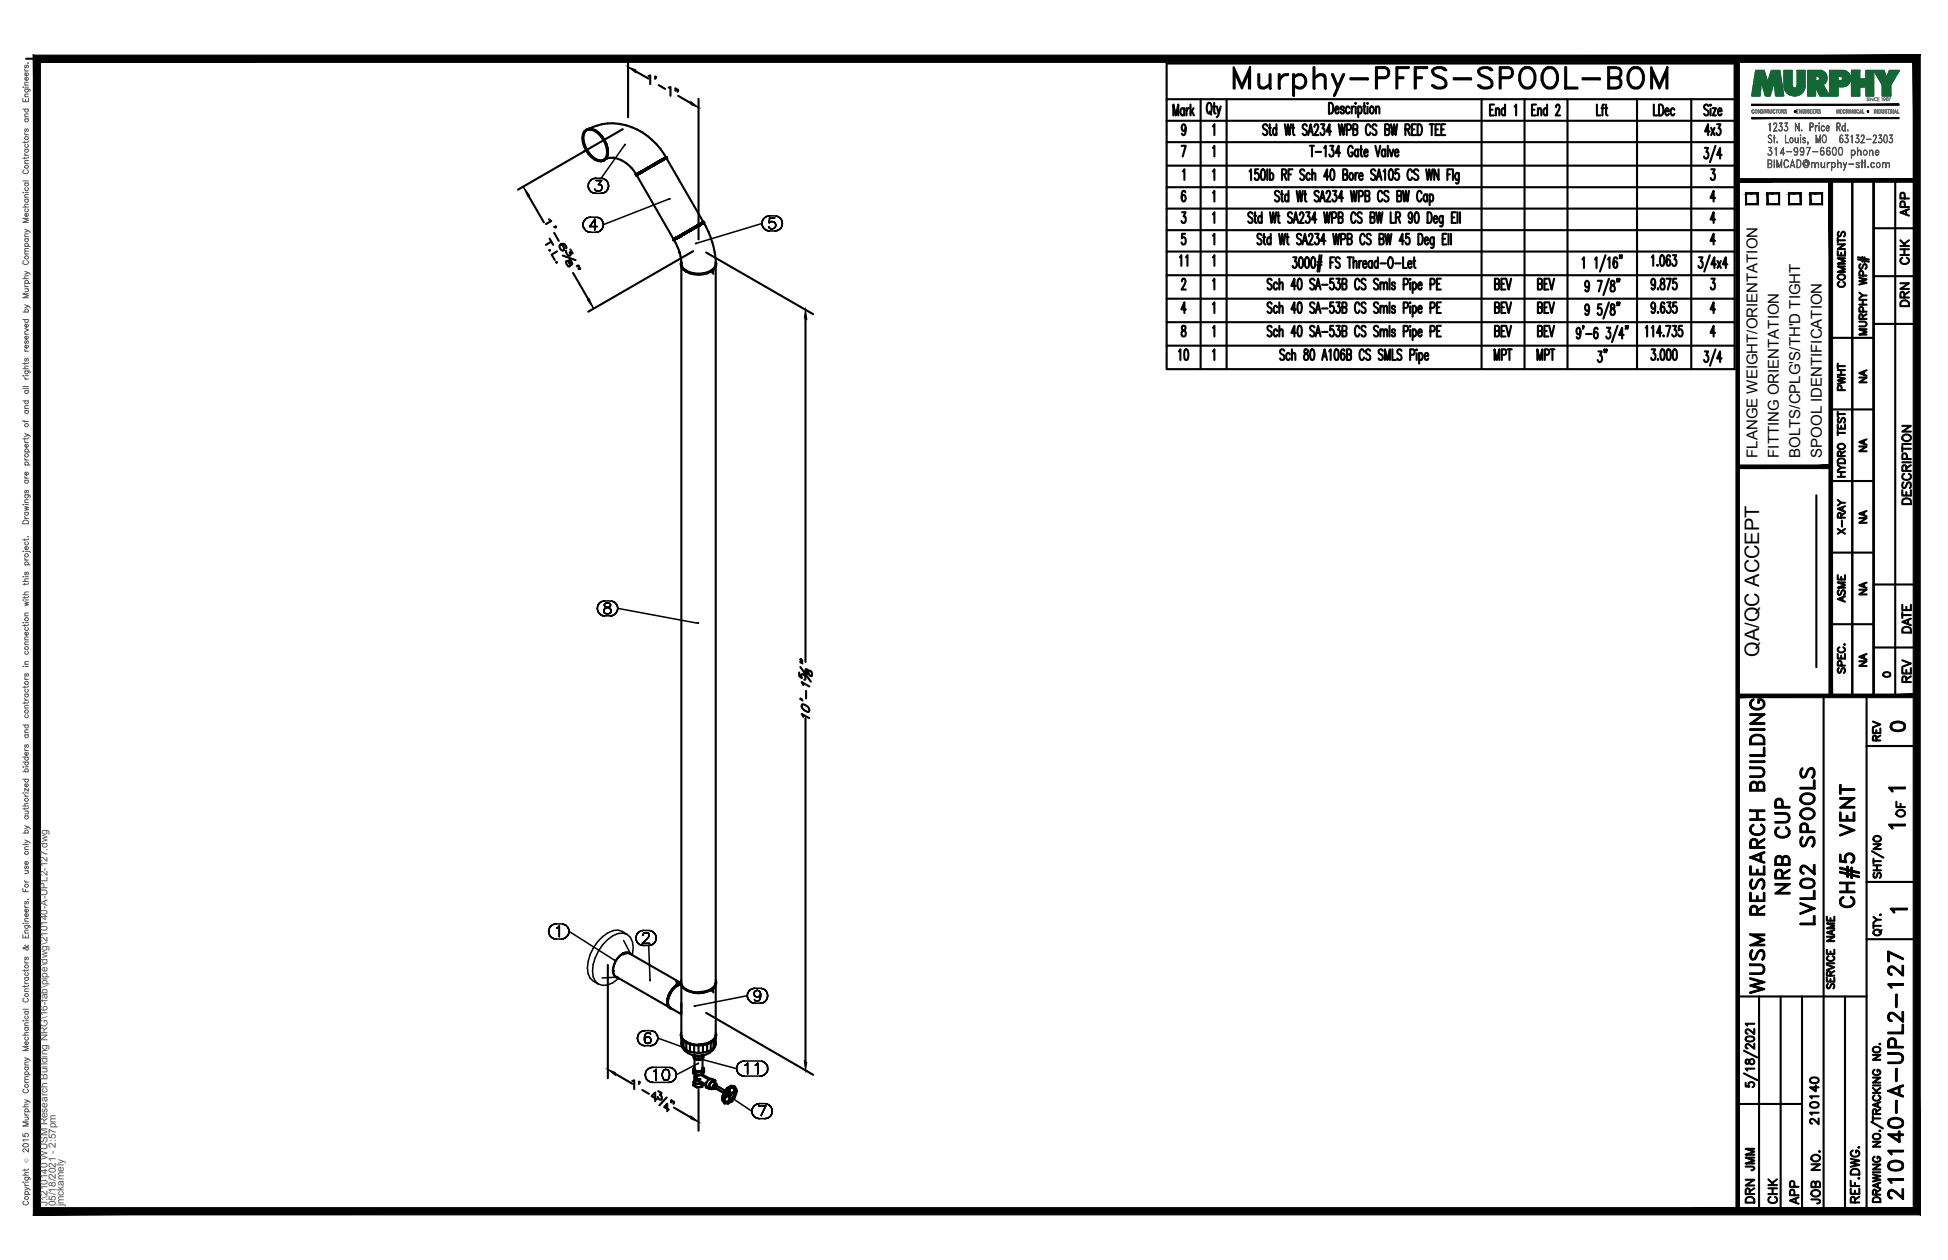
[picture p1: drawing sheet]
<svg xmlns="http://www.w3.org/2000/svg" width="432mm" height="279mm" viewBox="0 0 432 279" stroke-linecap="round" stroke-linejoin="round" font-family="sans-serif">
<defs><g id="words">
<text font-size="10.6" x="272.3" y="22.6">Murphy-PFFS-SPOOL-BOM</text>
<text font-size="7.9" x="413.1" y="202.5" transform="rotate(-90 413.1 202.5)">CH#5 VENT</text>
<g font-size="6.6">
<text x="397.6" y="199.3" transform="rotate(-90 397.6 199.3)">NRB CUP</text>
<text x="403.2" y="206" transform="rotate(-90 403.2 206)">LVL02 SPOOLS</text>
<text x="391.9" y="221.5" transform="rotate(-90 391.9 221.5)">WUSM RESEARCH BUILDING</text>
<text x="422.6" y="267.1" transform="rotate(-90 422.6 267.1)">210140-A-UPL2-127</text>
</g>
<g font-size="5.3">
<text x="264.2" y="81.1" transform="rotate(-90 264.2 81.1)">10</text>
<text x="357" y="81.5" transform="rotate(-90 357 81.5)">3&quot;</text>
<text x="417.7" y="163.3">0</text>
<text x="389.8" y="260.7" transform="rotate(-90 389.8 260.7)">JMM</text>
<text x="389.8" y="267.8" transform="rotate(-90 389.8 267.8)">DRN</text>
<text x="399.7" y="268.1" transform="rotate(-90 399.7 268.1)">APP</text>
</g>
<g font-size="4.9">
<text x="424" y="49" transform="rotate(-90 424 49)">APP</text>
<text x="424" y="59.6" transform="rotate(-90 424 59.6)">CHK</text>
<text x="264.2" y="60.3" transform="rotate(-90 264.2 60.3)">11</text>
<text x="409.9" y="64.9" transform="rotate(-90 409.9 64.9)">COMMENTS</text>
<text x="424" y="69.1" transform="rotate(-90 424 69.1)">DRN</text>
<text x="409.9" y="87.8" transform="rotate(-90 409.9 87.8)">PWHT</text>
<text x="424.4" y="112.9" transform="rotate(-90 424.4 112.9)">DESCRIPTION</text>
<text x="409.9" y="119.6" transform="rotate(-90 409.9 119.6)">X-RAY</text>
<text x="409.9" y="134.8" transform="rotate(-90 409.9 134.8)">ASME</text>
<text x="424.4" y="141.5" transform="rotate(-90 424.4 141.5)">DATE</text>
<text x="424.4" y="152.4" transform="rotate(-90 424.4 152.4)">REV</text>
<text x="417.7" y="165.5" transform="rotate(-90 417.7 165.5)">REV</text>
<text x="423" y="182.4" transform="rotate(-90 423 182.4)">OF</text>
<text x="403.9" y="250.5" transform="rotate(-90 403.9 250.5)">210140</text>
<text x="394.8" y="268.1" transform="rotate(-90 394.8 268.1)">CHK</text>
<text x="404.3" y="268.1" transform="rotate(-90 404.3 268.1)">JOB NO.</text>
</g>
<g font-size="4.4">
<text x="414.5" y="86.1" transform="rotate(-90 414.5 86.1)">NA</text>
<text x="414.5" y="101.2" transform="rotate(-90 414.5 101.2)">NA</text>
<text x="414.5" y="117.1" transform="rotate(-90 414.5 117.1)">NA</text>
<text x="414.5" y="133" transform="rotate(-90 414.5 133)">NA</text>
<text x="389.9" y="145.7" transform="rotate(-90 389.9 145.7)">QA/QC ACCEPT</text>
<text x="414.5" y="148.9" transform="rotate(-90 414.5 148.9)">NA</text>
</g>
<text font-size="4" x="416.3" y="151.3">0</text>
<g font-size="3.5">
<text x="417.3" y="176.7">1</text>
<text x="417.3" y="184.9">1</text>
<text x="417.7" y="203.6">1</text>
</g>
<g font-size="3.3">
<text x="389.5" y="101.5" transform="rotate(-90 389.5 101.5)">FLANGE WEIGHT/ORIENTATION</text>
<text x="394.3" y="101.5" transform="rotate(-90 394.3 101.5)">FITTING ORIENTATION</text>
<text x="399.1" y="101.5" transform="rotate(-90 399.1 101.5)">BOLTS/CPLG'S/TH'D TIGHT</text>
<text x="403.8" y="101.5" transform="rotate(-90 403.8 101.5)">SPOOL IDENTIFICATION</text>
</g>
<g font-size="2.2" fill="#545454">
<text x="10.5" y="267.5" transform="rotate(-90 10.5 267.5)">J:\210140 WUSM Research Building NRG\16-fab\pipe\dwg\210140-A-UPL2-127.dwg</text>
<text x="12.4" y="267.5" transform="rotate(-90 12.4 267.5)">05/18/2021 - 2:57pm</text>
<text x="14.1" y="267.4" transform="rotate(-90 14.1 267.4)">jmckamely</text>
</g>
<text font-size="1.3" fill="#545454" x="6.3" y="257.9" transform="rotate(-90 6.3 257.9)">Ó</text>
</g></defs>
<!-- layer: HP-LPR-PIPE -->
<g fill="none" stroke="#000" stroke-width=".47">
<path d="M129.9 33.3a4.5 4.5 0 0 1-.5-4.1l.6-.5a2.39 2.39 0 0 0-.7 2.7 5.7 5.7 0 0 0 3.4 4.2l.7 .1 .6-.2-.2 .1M129.9 33.3h.1M129.9 28.8v.1M129.9 33.3a4.5 4.5 0 0 0 3.4 2.5l.5-.2M129.9 28.9a2.34 2.34 0 0 0-.6 2.6l.6 1.8M129.9 33.3l-.5 .3M129.9 33.3a4.2 4.2 0 0 0 3.3 2.4l.7-.3M130 28.7l.1 .1M130.1 33.2h.1M130.1 33.2l-.3 .2M130.1 28.8a2.26 2.26 0 0 0-.7 2.6l.7 1.8M130.1 33.2a4 4 0 0 0 3.3 2.4"/>
<path d="M130.4 28.6l-.3 .2M130.5 28.7a4.5 4.5 0 0 1 3.7 3.3 3.7 3.7 0 0 1 0 3.1l-.4 .4M130.6 28.5a5 5 0 0 1 4.1 4.3 2.39 2.39 0 0 1-.7 2.7M130.6 28.5a12.7 12.7 0 0 1 15 3.5l1.7 2.3 .3 .6-.3 .1M130.6 28.5l-.6 .2M130.6 28.5l-.1 .1M130.7 28.6l-.7 .1M130.7 28.6l-.8 .3M130.7 28.6a3.7 3.7 0 0 1 3.2 2.4M133.8 35.6v-.1v.1M133.8 31.1h.1M133.9 31h.1"/>
<path d="M133.9 31l.5 .9M134.2 35.3l-.3 .1M134.4 31.9l.2 .9v1.6M134.6 35.1l-.3 .1M134.6 34.4l-.2 .6-.5 .4M135.9 35h.5h-1.2l-.8 .2M136.4 35a7.6 7.6 0 0 1 4.6 3.7l.2-.1M140.9 38.7l.2-.1-.2 .1h.1h-.1l.1 .2 .3-.1M141 38.7h.1M141 38.7l.6-.4zM141.2 38.6h-.1l.4-.2-.4 .2zM141.3 38.8l-.3 .1"/>
<path d="M141.3 38.8h-.2l8.2 14.2 .2-.1M141.3 38.8h-.2M141.5 38.4l.6-.4zM141.6 38.6l-.3 .2M141.6 38.3l-.4 .3-.3-.1M141.6 38.3l.6-.3-.6 .3M141.6 38.3l-.4 .3M141.7 38.5l-.4 .3M141.7 38.5l-.4 .3-.1 .3M141.8 38.4h.1M142.1 38l.8-.4zM142.2 38l-.6 .3"/>
<path d="M142.3 38.2l-.7 .4M142.3 38.2l-.6 .3M142.5 38.1h.1M142.5 38.1l-1.2 .7M142.5 38.1l-.3 .2M142.9 37.6l.8-.5zM142.9 37.6l.8-.5-1.5 .9M142.9 37.6l-.7 .4M143 37.8l-.7 .4M143 37.7l-.7 .5M143.7 37.1l.9-.5-.9 .5M143.7 37.1l-.8 .5"/>
<path d="M143.8 37.1h.1M143.8 37.3l-.8 .4M143.8 37.3l.9-.5zM143.8 37.3l-.8 .5M143.9 37.3l-.9 .5M143.9 37.3l-.9 .4M144.4 36.7l.3-.1-.3 .1M144.6 36.6l-.9 .5 .9-.5M144.6 36.6l-.9 .5M144.7 36.8l-.9 .5M144.8 36.8l.2-.2-.2 .2M145 36.6h.1"/>
<path d="M145.2 36.3l.5-.3-.5 .3M145.5 36.1l-.9 .5M145.6 36.3l-.9 .5M145.7 36h.1M145.7 36l.8-.5-.8 .5M146.2 35.7l-.7 .4M146.3 35.8l-.7 .5M146.3 35.8l.8-.3zM146.4 35.8l-.8 .5M146.5 35.5h.1M146.6 35.5l-.9 .5M146.9 35.3l-.7 .4"/>
<path d="M147 35.5l-.7 .3M147.3 35.1l.2-.2zM147.3 35l-.4 .3M147.4 35.2l-.4 .3M147.5 35.2l-.5 .3M147.6 34.9l-.3 .1 .4-.2-.4 .2M147.6 34.9l.1-.1zM147.6 34.9l-.7 .4M147.7 35.1l-.3 .1M147.7 35.1l.1-.1-.1 .1M147.7 35.1h.1M147.7 34.8l.1 .2"/>
<path d="M147.7 34.8h.1M147.7 35.1l8.2 14.2M147.8 35l-.4 .2M147.8 35l-.1 .1M149.2 53.1l.1-.1zM149.3 53v.1M149.4 53.2l-.1 .1M149.4 53l-.1 .1M149.4 53l-.2 .1 .1 .2 .2-.1M149.4 53.2l.2-.1-.2 .1 1.3 3-.1-.3M149.5 52.9l-.1 .1M149.5 53.2h-.1"/>
<path d="M149.5 52.9h.1M149.5 52.9l-.2 .1M149.6 53.1l-.2 .1M149.6 53.1l.4-.2-.4 .2M149.8 52.7l-.4 .3M149.9 52.7h.1M149.9 52.7l-.4 .2M149.9 52.9l-.4 .3M150 52.9h.1M150 52.9l.6-.3-.6 .3M150 52.9l-.5 .3M150.4 52.4l-.6 .3"/>
<path d="M150.5 52.4h.1M150.5 52.4l-.7 .3M150.5 52.6l-.6 .3M150.6 52.6l.7-.5-.7 .5M150.6 52.6l-.6 .3M150.7 56l.3 2.4 .1-.2a1.64 1.64 0 0 0 1 1.8 5.8 5.8 0 0 0 5.5 0M150.7 52.4h.1M150.7 52.4l-.3 .3M150.8 52.4l-.5 .3 .5-.3M150.8 52.4l-.5 .3M151 58a1.65 1.65 0 0 0 1 2.2 6.1 6.1 0 0 0 5.6 0M151 58.2l-.1 .5"/>
<path d="M151 58.9v-.2l.2 .5 .3 .6 .6 .4M151 59.1v158.7M151.2 51.9h.1M151.2 51.9l-.8 .5M151.3 52.1l-.8 .5M151.3 52.1l.9-.5-.9 .5M151.3 52.1l-.7 .5M151.5 51.8l-.3 .1M152.1 51.7l-.8 .4M152.2 51.6l.8-.4-.8 .4M152.2 51.6l-.9 .5M152.9 51l-1.7 .9"/>
<path d="M152.9 51l-.9 .5 .9-.5M153 51.1l-.9 .6M153 51.1h.1M153 51.2l.9-.5-.9 .5M153 51.2l-.8 .4M153.1 51.1l.2-.1-.2 .1M153.5 50.6l.5-.3-.5 .3M153.7 50.5l-.8 .5M153.9 50.7l.7-.5-.7 .5M153.9 50.7h.1M153.9 50.7l-.9 .4M154 50.3v.1"/>
<path d="M154.5 50l-.8 .5M154.6 50.2l.7-.3-.7 .3M154.6 50.2l-.7 .5M154.7 50.2h.1M154.7 50.2l-.8 .5M154.7 49.9l-.7 .4M154.7 49.9l.2-.1-.4 .2M154.8 49.6v.3M155.1 49.7l-.6 .3M155.2 50.2l-.3-.2-.3 .2M155.2 49.6l-2.3 1.4M155.3 49.9l.4-.3-.4 .3"/>
<path d="M155.3 49.9l-.7 .3M155.3 49.8h.1M155.3 49.8l-.6 .4M155.6 49.4h.1M155.6 49.4l-.5 .3M155.7 49.4h-.1M155.7 49.6l.3-.2-.3 .2M155.8 49.3h-.1M155.8 49.6h.1M155.8 49.6l-.5 .3M155.9 49.3l-.3 .1M155.9 49.2v.1"/>
<path d="M156 49.2v.2M156 49.2h.1M156 49.4h.1M156 49.2l-.9 .5M156 49.4l-.3 .2M156 49.4a18.9 18.9 0 0 1 2.7 9M156.1 49.4h.1M156.1 49.4h-.1M156.1 49.4l-.3 .2M158.7 58.9v-.2l-.2 .5-.4 .6-.5 .4M158.7 57.9a1.74 1.74 0 0 1-1.1 2.3 6.1 6.1 0 0 1-3.8 .6M158.7 58.3a1.76 1.76 0 0 1-1.1 1.7"/>
<path d="M158.7 59.1v158.7a2.33 2.33 0 0 1-2 1.9l-1.9 .3M152 60.1h.1M152.1 60.2h.1M152.1 60.2l.8 .4M157.6 60l.4 .3 .1-.1M157.6 60.2l.5 .5M157.6 60.1h.1M135.9 215.2h.1M136 215.3h.1M136.5 216.6l.4 .2M136.7 216.6l11.5 6.7M138.2 211.6l.5-.2 .9 .1 11.3 6.5"/>
<path d="M138.2 211.5h.1M140.1 211.7a1.35 1.35 0 0 0-2.1-.2v-.1a4.2 4.2 0 0 0-1.9 4.9l.4 .3 .6 .3M149.9 217.7l.1 .8M150.2 218.6l.5-.3a3.8 3.8 0 0 0-2 1.8M150.2 218.6h.1M150.4 218h-.2v.6M150.7 218.3h.3h-.3M150.9 217.8a2.42 2.42 0 0 0 2 1.9l.9 .3h2.1M150.9 218.1l-.9 .3a4.8 4.8 0 0 0-2.1 3.8M150.9 218.2a3.9 3.9 0 0 0-2.7 5l.3 .3-.2-.2M151 218.2a3 3 0 0 0-2.3 1.9M151 217.3l-.1 .7"/>
<path d="M151 218.3v-.3l.2 .6 .9 .9a6.1 6.1 0 0 0 5.5 0M151 218.4v11M152.1 219.4h.1M157.6 219.4h.1M157.6 219.5l.5 .6M157.6 219.4l.4 .2 .1-.1M158.7 218.3v-.3l-.2 .6-.9 .9M158.7 217.3a1.64 1.64 0 0 1-1.1 2.2v.1a5.8 5.8 0 0 1-6.1-.5l-.5-.5-.1-.6M158.7 217.9v.1M158.7 218.4v11l-.2 .6-.9 1M147.9 222.2h.1M147.9 222.2l.3 1.1"/>
<path d="M148.1 222.2h.1M148.2 223.3l.5 .4-.4-.4M148.5 223.5h.1M148.7 220.1a3.3 3.3 0 0 0-.4 3.2M148.7 223.7l.4 .1M148.7 220.1a2.56 2.56 0 0 0 0 3.4l2.3 1.4M150.9 229.4a2.42 2.42 0 0 0 2 1.9l.9 .3h2.1M151 223.2v1.2M151 228.9a1.69 1.69 0 0 0 1 2.3 5.8 5.8 0 0 0 6.2-.5 1.52 1.52 0 0 0 .5-1.8M151 229.5v.4M151 230v1.3M151 229.6l.2 .6"/>
<path d="M151 231.3l.2 .6M151.2 230.2v1.7l.3 .5M151.2 230.2l.3 .5M151.5 230.7l.6 .4M151.5 230.7v1.7l.6 .5M152.1 231h.1M152.1 231.1v1.8l.8 .3M152.1 231.1l.8 .4M152.9 231.5v1.7l1 .2M152.9 231.5l1 .2M153.7 234v.4l.1-.1M153.8 237.6l-.2 .4"/>
<path d="M153.9 231.7v1.7l.9 .1M153.9 231.7l.9 .1M153.9 234a1.45 1.45 0 0 0 1.9 0M154 237.1v-.2v.3M154 238.2v.6l.1-.3M154 237.8l.4 .5h.9M154 237.1v.1M154 236.5l-.4 .8M154 237.1v.3M154 234.4l.1 .3M154 237.2a1.09 1.09 0 0 0 1.7 0M154.1 234.7l-.1-.7v3.9l.2 .3 .6 .2"/>
<path d="M154.1 234.7l.3 .2h.7h-.7zM154.2 239.2l-.2-.4v1.8a1.1 1.1 0 0 0 1.7 .1M154.2 239.2l.2 .4 3 1.7-.2-.4M154.2 239.2l.6 .1h.5M154.2 234l.6 .2 .6-.2M154.4 239.6h.3M154.4 238.9v.3zM154.4 238.5l-.2 .7M154.4 239.2l.1 .1M154.5 239.3l1.9 1.1M154.5 239.3v.1M154.6 238.5l-.2 .4"/>
<path d="M155.3 234.9h-.2h.2M155.5 234.8l-.2 .1 .2-.1M155.5 238.4l1.5 .9M155.6 234.7l-.1 .1 .1-.1M155.7 238l-.4 .3M155.7 234.6l-.1 .1 .1-.1M155.7 237.9l-.4 .4M155.7 237.1v-.2v.3M155.7 234.4v.2v-.6v3.3v-.2v.1M155.7 236.7l.4 .2M155.7 238.4h.1M155.8 238.3l1.4 .8"/>
<path d="M155.8 231.7l-1 .1M155.8 231.7v1.7M155.9 234.3v.1a1.24 1.24 0 0 1-2.2 0M155.9 237.5l.2 .1M155.9 234v.4M156.1 236.9l-.4 .7a1.76 1.76 0 0 1-2.1-.3v.7a1.68 1.68 0 0 0 2.1 .3M156.1 237.6l-.4 .7M156.1 236.9v.7M156.7 231.5l-.9 .2M156.7 231.5v1.7M157.6 231.1l-.9 .4M157.6 231h.1"/>
<path d="M157.6 231l-.9 .3-1.9 .3M157.6 231.1v1.8M157.8 239.5l.5 .3h-.5M157.8 239.8l-.5 .7-.1 .4M157.8 239.8l1 .6M158.1 230.7l-.5 .4M158.1 230.7v1.7M158.4 239.9l.1 .3a.53 .53 0 0 0-.6-.4 .53 .53 0 0 0-.5 .5 .56 .56 0 0 0-.2 .7 .56 .56 0 0 0 .6 .3h-.4M158.5 230.2l-.4 .5M158.5 230.2v1.7M158.7 230a3.1 3.1 0 0 1-1.4 3.4 4.3 4.3 0 0 1-6.1-1.3l-.2-.8M158.7 231.3a2.33 2.33 0 0 1-2 1.9l-1.9 .3v-1.7"/>
<path d="M158.7 229.5v.4M158.7 229.6l-.2 .6M158.1 240.7l-.1 .3 .1 .5-.9-.6M158.2 241h.1M158.2 241v.1M158.2 241.1h.3M158.3 241.1l2.1 1.3M158.5 240.6l.2 .1-.2 .4M158.5 240.6l-.3 .3M158.5 240.6h.1M158.6 240.6l.1 .2-.2 .3M158.6 241.3l-.5 .2"/>
<path d="M158.6 240.6l2.1 1.2M158.8 240.4l.1 .4M158.8 240.4h-.4l-.3 .3M160.1 243.5h.1M160.1 243.6h.1M160.1 243.5l.2-.1 .1 .2M160.2 243.6h.1M160.2 243.7h.1M160.2 243.4h.3M160.3 243.7h.1M160.3 243.6h.1M160.4 243.7h.1"/>
<path d="M160.5 243.5h.1M160.5 243.6h.1M160.8 242.6h.1M160.9 242.4l.3-.3-.1 .5-.2 .1M160.9 242.4v.2M160.9 242.5h.1M160.9 242.6l.8 .4M161.1 242v.1M161.1 242.5l-.2 .1M161.1 242.2l-.2 .2M161.1 242.2v.3zM161.1 241.2l.9-.4h.7l.5 .7a2.98 2.98 0 0 1-1.9 3.2l-.7-.1a2 2 0 0 1-.1-2.5z"/>
<path d="M161.1 242.2l.8 .4M161.4 241.5l.6-.3h.5l.3 .4v.7l-.3 .9-.6 .8-.7 .3h-.4l-.3-.4a2.54 2.54 0 0 1 .9-2.4zM161.6 241.2v1.5M161.6 242.8v1.5M161.6 242.7h.1M161.6 242.8h.1M161.6 241.2h.1M161.6 244.3h.1M161.6 242.7l-1.3 .7v.2M161.6 242.6h.3M161.6 241.2l.1-.1-.1 .1M161.6 242.6v.2"/>
<path d="M161.6 244.2l.1 .2-.1-.1M161.6 244.2v.1M161.7 242.8h.1M161.7 242.7h.1M161.7 242.6v.1M161.7 242.8l.1 .2 .2-.1M161.7 242.9l-1.4 .7M161.7 242.8v.1M161.7 241.2h.1M161.7 242.7v.2M161.7 244.3h.1M161.8 242.8h.1"/>
<path d="M161.8 242.7h.1M161.8 241.2v1.5M161.8 242.8v1.5M161.9 242.6l-.2 .2M161.9 242.6l.1 .2M162 242.8v.1M163 241.9v.1M163 241.9l-1.4 .8M163.1 242l-1.4 .9"/>
</g>
<g fill="#000">
<circle cx="147.7" cy="35.1" r=".23"/>
<circle cx="150.8" cy="52.4" r=".23"/>
<circle cx="152" cy="51.5" r=".23"/>
<circle cx="152.3" cy="51.3" r=".23"/>
<circle cx="153.3" cy="51" r=".23"/>
<circle cx="154" cy="239.3" r=".17"/>
<circle cx="160.1" cy="243.6" r=".23"/>
<circle cx="160.1" cy="243.5" r=".23"/>
<circle cx="160.3" cy="243.5" r=".23"/>
<circle cx="160.3" cy="243.4" r=".23"/>
<circle cx="160.3" cy="243.6" r=".23"/>
<circle cx="160.4" cy="243.5" r=".23"/>
<circle cx="160.4" cy="243.6" r=".23"/>
<circle cx="160.5" cy="243.6" r=".23"/>
<circle cx="160.5" cy="243.5" r=".23"/>
<circle cx="161.1" cy="242.2" r=".23"/>
<circle cx="161.6" cy="242.7" r=".23"/>
<circle cx="161.6" cy="241.2" r=".23"/>
<circle cx="161.6" cy="244.3" r=".23"/>
<circle cx="161.6" cy="242.8" r=".23"/>
<circle cx="161.6" cy="242.6" r=".23"/>
<circle cx="161.6" cy="244.2" r=".23"/>
<circle cx="161.7" cy="244.4" r=".23"/>
<circle cx="161.7" cy="242.8" r=".23"/>
<circle cx="161.7" cy="241.2" r=".23"/>
<circle cx="161.7" cy="241.1" r=".23"/>
<circle cx="161.7" cy="242.7" r=".23"/>
<circle cx="161.7" cy="244.2" r=".23"/>
<circle cx="161.7" cy="242.9" r=".23"/>
<circle cx="161.7" cy="244.3" r=".23"/>
<circle cx="161.8" cy="242.8" r=".23"/>
<circle cx="161.8" cy="244.3" r=".23"/>
<circle cx="161.8" cy="241.2" r=".23"/>
<circle cx="162.2" cy="244.2" r=".23"/>
<circle cx="163" cy="242" r=".23"/>
<circle cx="163" cy="241.9" r=".23"/>
<circle cx="163.1" cy="242" r=".23"/>
<circle cx="163.1" cy="241.9" r=".23"/>
</g>
<g fill="none" stroke="#000" stroke-width=".34">
<path d="M131 39.9l-.3 .3 .3-.3M131.5 39.6l-.5 .3 .5-.3M132.1 39.5l-.6 .1 .6-.1M133.8 39.6l-.5-.1 .5 .1M134.2 39.9l-.4-.3 .4 .3M138.5 32.2l-5.2 7.3h-1.2M138.6 32l-.1 .2zM129.2 49.8l.1 .6-.1-.6M129.3 49.3l-.1 .5 .1-.5M129.3 50.4l.3 .4-.3-.4M129.6 48.8l-.3 .5 .3-.5M129.6 50.8l.3 .4-.3-.4"/>
<path d="M129.9 48.5l-.3 .3 .3-.3M129.9 51.2l.5 .2-.5-.2M130.4 48.2l-.5 .3 .5-.3M130.4 51.4l.5 .1-.5-.1M130.4 41.2l.1 .5-.1-.5M130.5 40.7l-.1 .5 .1-.5M130.5 41.7l.2 .5-.2-.5M130.7 50.2h1.7h-1.7M130.7 40.2l-.2 .5 .2-.5M130.7 42.2l.3 .4-.3-.4M130.9 48.2h-.5h.5M130.9 51.5h1.2"/>
<path d="M130.9 48.2h1.2M131 42.6l.5 .2-.5-.2M131.5 42.8l.6 .1-.6-.1M131.9 48.6l-1.2 1.6 1.2-1.6M131.9 48.6v2.4v-2.4M131.9 41.9l.2 .4zM132.1 40h1.2h-1.2M132.1 42.3l.6 .1zM132.1 42.9h1.2M132.1 51.5l.5-.1-.5 .1M132.6 48.2h-.5h.5M132.6 51.4l.5-.2-.5 .2"/>
<path d="M132.7 40.9h.3h-.3M133 40.9l.2 .1-.2-.1M133.1 48.5l-.5-.3 .5 .3M133.1 51.2l.3-.4-.3 .4M133.1 42.3l-.4 .1 .4-.1M133.2 41l.1 .1-.1-.1M133.3 42.9l.5-.1-.5 .1M133.3 40l-.6 .9 .6-.9M133.3 42.1l-.2 .2 .2-.2M133.3 41.1l.1 .4-.1-.4M133.4 48.8l-.3-.3 .3 .3M133.4 50.8l.3-.4-.3 .4"/>
<path d="M133.4 41.5l-.1 .6zM133.7 49.3l-.3-.5 .3 .5M133.7 50.4l.1-.6-.1 .6M133.8 42.8l.4-.2-.4 .2M134.2 42.6l.4-.4-.4 .4M134.6 40.2l-.4-.3 .4 .3M134.6 42.2l.2-.5-.2 .5M134.8 40.7l-.2-.5 .2 .5M134.8 41.7l.1-.5-.1 .5M134.9 41.2l-.1-.5 .1 .5M148.4 44.1h.1l-14.7 5.7-.1-.5 .1 .5M154.2 54h.1z"/>
<path d="M168.9 49.6l.1 .5-.1-.5M168.9 49.6l-14.6 4.4M169 49l-.1 .6 .1-.6M169 50.1l.2 .4-.2-.4M169.2 48.5l-.2 .5 .2-.5M169.2 50.5l.4 .4-.4-.4M169.6 48.2l-.4 .3 .4-.3M169.6 50.9l.4 .2-.4-.2M170 47.9l-.4 .3 .4-.3M170 51.1l.6 .1-.6-.1M170.5 50.5l-.1-.2 .1 .2M170.5 49.4l.1-.1-.1 .1"/>
<path d="M170.6 47.9h-.6h.6M170.6 48.3l-.1 1.1 .1-1.1M170.6 50.6l-.1-.1 .1 .1M170.6 49.3l.3-.2-.3 .2M170.6 51.2h1.2M170.6 47.9h1.2M170.9 50.7l-.3-.1 .3 .1M170.9 49.1h.4h-.4M171.3 50.7h-.4h.4M171.3 49.1l.3 .2-.3-.2M171.6 50.6l-.3 .1 .3-.1M171.6 49.3l.3 .2-.3-.2"/>
<path d="M171.7 48.3h-1.1h1.1M171.8 51.2l.5-.1-.5 .1M171.9 50.4l-.3 .2 .3-.2M171.9 49.5v.3v-.3M171.9 49.8v.6zM172.3 47.9h-.5h.5M172.3 51.1l.4-.2-.4 .2M172.7 48.2l-.4-.3 .4 .3M172.7 50.9l.4-.4-.4 .4M173.1 48.5l-.4-.3 .4 .3M173.1 50.5l.2-.4-.2 .4M173.3 49l-.2-.5 .2 .5"/>
<path d="M173.3 50.1l.1-.5-.1 .5M173.4 49.6l-.1-.6 .1 .6M132.4 134.9l.1 .5-.1-.5M132.5 134.4l-.1 .5 .1-.5M132.5 135.4l.2 .5-.2-.5M132.7 133.9l-.2 .5 .2-.5M132.7 135.9l.4 .4-.4-.4M133.1 133.5l-.4 .4 .4-.4M133.1 136.3l.4 .2-.4-.2M133.5 133.3l-.4 .2 .4-.2M133.5 136.5l.6 .1-.6-.1M133.8 135.7v-.4v.4"/>
<path d="M133.8 135.3l.2-.2-.2 .2M134 135.9l-.2-.2 .2 .2M134 134.1v.2v-.2M134 134.3l.1 .2-.1-.2M134 135.1l.2-.2-.2 .2M134.1 133.3h-.6h.6M134.1 136.6h1.1M134.1 133.3h1.1M134.1 133.8l-.1 .3 .1-.3M134.1 136l-.1-.1 .1 .1M134.1 134.5l.2 .1-.2-.1M134.2 134.9l.3-.2-.3 .2"/>
<path d="M134.3 134.6l.5 .1-.5-.1M134.4 133.7l-.3 .1 .3-.1M134.4 136.1l-.3-.1 .3 .1M134.5 134.7l.5-.1-.5 .1M134.8 134.7l.3 .2-.3-.2M134.9 136.1h-.5h.5M134.9 133.7h-.5h.5M135 134.6l.2-.1-.2 .1M135.1 134.9l.2 .2-.2-.2M135.2 136l-.3 .1 .3-.1M135.2 133.8l-.3-.1 .3 .1M135.2 134.5l.1-.2-.1 .2"/>
<path d="M135.2 136.6l.5-.1-.5 .1M135.3 135.9l-.1 .1 .1-.1M135.3 134.1l-.1-.3 .1 .3M135.3 135.1l.2 .2-.2-.2M135.3 134.3v-.2v.2M135.5 135.7l-.2 .2 .2-.2M135.5 135.3v.4v-.4M135.7 133.3h-.5h.5M135.7 136.5l.5-.2-.5 .2M136.2 133.5l-.5-.2 .5 .2M136.2 136.3l.4-.4-.4 .4M136.6 133.9l-.4-.4 .4 .4"/>
<path d="M136.6 135.9l.2-.5-.2 .5M136.8 134.4l-.2-.5 .2 .5M136.8 135.4l.1-.5-.1 .5M136.9 134.9l-.1-.5 .1 .5M136.9 134.9l17.8 3.3M154.7 138.2h.1zM121.6 206.5l.1 .5-.1-.5M121.7 206l-.1 .5 .1-.5M121.7 207l.2 .5-.2-.5M121.9 205.6l-.2 .4 .2-.4M121.9 207.5l.4 .4-.4-.4M122.3 205.2l-.4 .4 .4-.4"/>
<path d="M122.3 207.9l.5 .2-.5-.2M122.8 205l-.5 .2 .5-.2M122.8 208.1l.5 .1-.5-.1M123.3 204.9l-.5 .1 .5-.1M123.3 208.2h1.1M123.3 204.9h1.1M123.4 205.8l.2-.1-.2 .1M123.6 205.7l.4-.4-.4 .4M124 205.3v2.4v-2.4M124.4 208.2l.6-.1-.6 .1M125 205l-.6-.1 .6 .1M125 208.1l.4-.2-.4 .2"/>
<path d="M125.4 205.2l-.4-.2 .4 .2M125.4 207.9l.4-.4-.4 .4M125.8 205.6l-.4-.4 .4 .4M125.8 207.5l.3-.5-.3 .5M126.1 206l-.3-.4 .3 .4M126.1 207v-.5v.5M126.1 206.5v-.5v.5M126.1 206.5l10.1 6.4M133.5 207.7a3.9 3.9 0 0 1 5.5-.5 3.8 3.8 0 0 0-4.3 1.2 9.4 9.4 0 0 0-3.2 8.2l.4 1 .8 .6a3.4 3.4 0 0 1-2.5-3.5 9.7 9.7 0 0 1 3.3-7zM136.2 213h.2zM136.6 216.7l-3.1 .2M136.6 216.7h.2"/>
<path d="M137 212.5a3.6 3.6 0 0 0-.8 3.7l.4 .4a2.05 2.05 0 0 1-.4-2.8zM137 212.5a2.32 2.32 0 0 1 2.5-1.1h.1a1.6 1.6 0 0 0-2.1 .5zM137.1 216.9a5 5 0 0 1-3.5 1.6l-.9-.3M138.2 208.6l1.5 2.8M139 207.2a3.9 3.9 0 0 1 1.2 4.5M139.7 211.4l.1 .1M141 208v.5v-.5M141 207.5v.5v-.5M141 208.5l.3 .5-.3-.5M141.3 207l-.3 .5 .3-.5M141.3 209l.3 .4-.3-.4M141.6 206.7l-.3 .3 .3-.3"/>
<path d="M141.6 209.4l.5 .2-.5-.2M142.1 206.4l-.5 .3 .5-.3M142.1 209.6l.5 .1-.5-.1M142.4 209.2h1.6h-1.6M142.5 207.4v-.2v.2M142.5 207.2l.1-.2-.1 .2M142.6 206.3l-.5 .1 .5-.1M142.6 209.7h1.2M142.6 206.3h1.2M142.6 207l.1-.1-.1 .1M142.7 206.9l.3-.1-.3 .1M143 206.8h.5h-.5"/>
<path d="M143.5 206.8l.2 .1-.2-.1M143.5 208.1l-1.1 1.1 1.1-1.1M143.7 206.9l.1 .1-.1-.1M143.8 207.7l-.3 .4 .3-.4M143.8 207l.1 .2-.1-.2M143.8 209.7l.5-.1-.5 .1M143.8 209.7l.3 7.6M143.9 207.5l-.1 .2 .1-.2M143.9 207.2v.3v-.3M144 217.3l.1 .2zM144.3 206.4l-.5-.1 .5 .1M144.3 209.6l.5-.2-.5 .2"/>
<path d="M144.8 206.7l-.5-.3 .5 .3M144.8 209.4l.3-.4-.3 .4M145.1 207l-.3-.3 .3 .3M145.1 209l.3-.5-.3 .5M145.4 207.5l-.3-.5 .3 .5M145.4 208.5l.1-.5-.1 .5M145.5 208l-.1-.5 .1 .5M166 219.8l-.3 .5 .3-.5M166.4 219.4l-.4 .4 .4-.4M166.8 219.2l-.4 .2 .4-.2M167.2 219.9l.3-.2-.3 .2M167.3 219.1l-.5 .1 .5-.1"/>
<path d="M167.3 219.1h1.2M167.5 219.7l.3-.1-.3 .1M167.8 219.6h.1h-.1M167.9 219.6l.4 .1-.4-.1M168.3 219.7l.2 .2-.2-.2M168.5 219.9l.1 .5-.1 .4 .1-.4zM169 219.2l-.5-.1 .5 .1M169.5 219.4l-.5-.2 .5 .2M169.9 219.8l-.4-.4 .4 .4M141.3 230.2l.1 .5-.1-.5M141.4 229.7l-.1 .5 .1-.5M141.4 230.7l.2 .5-.2-.5"/>
<path d="M141.6 229.2l-.2 .5 .2-.5M141.6 231.2l.4 .3-.4-.3M142 228.8l-.4 .4 .4-.4M142 231.5l.4 .3-.4-.3M142.4 228.6l-.4 .2 .4-.2M142.4 231.8l.5 .1-.5-.1M142.9 230v.6v-.6M142.9 228.5l-.5 .1 .5-.1M142.9 231.9h1.2M142.9 228.5h1.2M143 229.5l-.1 .5 .1-.5M143 230.3l-.1 .3 .1 .4-.1-.4z"/>
<path d="M143 231l.2 .3-.2-.3M143 238.3l.1 .6-.1-.6M143.1 237.8l-.1 .5 .1-.5M143.1 238.9l.2 .4-.2-.4M143.2 229.1l-.2 .4 .2-.4M143.2 230l-.2 .3 .2-.3M143.2 231.3l.3 .1-.3-.1M143.3 237.3l-.2 .5 .2-.5M143.3 239.3l.4 .4-.4-.4M143.5 229l-.3 .1 .3-.1M143.5 229.9l-.3 .1 .3-.1M143.5 231.4h.2h-.2"/>
<path d="M143.7 229.9h-.2h.2M143.7 231.4l.3-.1-.3 .1M143.7 237l-.4 .3 .4-.3M143.7 239.7l.5 .2-.5-.2M143.8 229h-.3h.3M144 230l-.3-.1 .3 .1M144 231.3l.2-.3-.2 .3M144.1 229.1l-.3-.1 .3 .1M144.1 231.9l.6-.1-.6 .1M144.2 236.8l-.5 .2 .5-.2M144.2 239.9l.5 .1-.5-.1M144.2 230.3l-.2-.3 .2 .3"/>
<path d="M144.2 229.3l-.1-.2 .1 .2M144.2 231l.1-.3-.1 .3M144.2 230.3l.1 .4zM144.7 236.7l-.5 .1 .5-.1M144.7 228.6l-.6-.1 .6 .1M144.7 231.8l.4-.3-.4 .3M144.7 236.7h3.6M144.9 237.6l.2-.1-.2 .1M145.1 237.5l.3-.4-.3 .4M145.1 228.8l-.4-.2 .4 .2M145.1 231.5l.4-.3-.4 .3M145.4 237.1v2.5v-2.5"/>
<path d="M145.5 229.2l-.4-.4 .4 .4M145.5 231.2l.2-.5-.2 .5M145.7 229.7l-.2-.5 .2 .5M145.7 230.7l.1-.5-.1 .5M145.8 230.2l-.1-.5 .1 .5M145.8 230.2l6.2 2.2M146.8 238.2v.3v-.3M146.8 238.5l.1 .6-.1-.6M146.9 237.6l-.1 .6 .1-.6M146.9 239.1l.3 .3-.3-.3M147.2 237.3l-.3 .3 .3-.3M147.2 239.4l.3 .2-.3-.2"/>
<path d="M147.5 237.1l-.3 .2 .3-.2M147.5 239.6h.2h-.2M147.7 237.1h-.2h.2M147.7 239.6l.4-.2-.4 .2M148.1 237.3l-.4-.2 .4 .2M148.1 239.4l.2-.3-.2 .3M148.3 237.6l-.2-.3 .2 .3M148.3 239.1l.1-.6-.1 .6M148.3 237.6l.1 .9zM148.8 236.8l-.5-.1 .5 .1M148.8 239.9l.5-.2-.5 .2M149.3 237l-.5-.2 .5 .2"/>
<path d="M149.3 239.7l.3-.4-.3 .4M149.6 237.3l-.3-.3 .3 .3M149.6 239.3l.2-.4-.2 .4M149.8 237.8l-.2-.5 .2 .5M149.8 238.9l.1-.6-.1 .6M149.9 238.3l-.1-.5 .1 .5M152 232.4l.2 .1zM153.6 240a1.71 1.71 0 0 0 2.1 .3M153.9 223.1h.1zM154 239.3l-.4 .7v.7l.2-.3M154.1 239.6a.57 .57 0 0 0 .1 .6 .57 .57 0 0 0 .6 .1l.6-.1M154.7 235.8h.1z"/>
<path d="M154.7 235.8l-4.8 2.5M155.3 234.9l-.1-.1 8.1 2.2M157.5 239.3a1.13 1.13 0 0 0-.8 1.6M158 239.4v-.2l-.6-.1-.4 .3a1.87 1.87 0 0 0-.6 1.8M158 239.2l.7 .4-.9-.1-.2 .3a2.04 2.04 0 0 0-.5 1.7M158 239.8v.1M158.7 239.6v.7M163.3 237l.1 .5-.1-.5M163.4 236.4l-.1 .6 .1-.6M163.4 237.5l.2 .4-.2-.4M163.6 236l-.2 .4 .2-.4M163.6 237.9l.4 .4-.4-.4"/>
<path d="M164 235.6l-.4 .4 .4-.4M164 238.3l.5 .2-.5-.2M164.5 235.4l-.5 .2 .5-.2M164.5 238.5l.5 .1-.5-.1M165 235.3l-.5 .1 .5-.1M165 238.6h3.5M165 235.3h3.5M165.1 236.2l.3-.1-.3 .1M165.4 236.1l.3-.4-.3 .4M165.6 220.8l.1 .5-.1-.5M165.6 220.8l-11.6 2.3M165.7 235.7v2.5v-2.5"/>
<path d="M165.7 220.3l-.1 .5 .1-.5M165.7 221.3l.3 .5-.3-.5M166 221.8l.4 .4-.4-.4M166.4 222.2l.4 .2-.4-.2M166.8 222.4h.5h-.5M167.1 220.4v-.1v.1M167.1 220.3l.1-.4-.1 .4M167.2 220.8l-.1-.4 .1 .4M167.3 221.9l-.1-.3 .1 .3M167.3 222.4h1.2M167.4 236.2l.2-.1-.2 .1M167.5 221l-.3-.2 .3 .2"/>
<path d="M167.6 236.1l.4-.4-.4 .4M167.7 222l-.4-.1 .4 .1M167.8 221.1l-.3-.1 .3 .1M167.9 222h-.2h.2M167.9 221.1h-.1h.1M168 235.7v2.5v-2.5M168.3 221l-.4 .1 .4-.1M168.3 221.9l-.4 .1 .4-.1M168.5 220.8l-.2 .2 .2-.2M168.5 221.5l-.2 .4 .2-.4M168.5 238.6l.5-.1-.5 .1M168.5 222.4h.5h-.5"/>
<path d="M168.6 221l-.1 .5 .1-.5M168.6 220.4v.6v-.6M169 235.4l-.5-.1 .5 .1M169 238.5l.5-.2-.5 .2M169 222.4l.5-.2-.5 .2M169.5 235.6l-.5-.2 .5 .2M169.5 238.3l.4-.4-.4 .4M169.5 222.2l.4-.4-.4 .4M169.9 236l-.4-.4 .4 .4M169.9 237.9l.2-.4-.2 .4M169.9 221.8l.2-.5-.2 .5M170.1 220.3l-.2-.5 .2 .5"/>
<path d="M170.1 221.3l.1-.5-.1 .5M170.1 236.4l-.2-.4 .2 .4M170.1 237.5l.1-.5-.1 .5M170.2 237l-.1-.6 .1 .6M170.2 220.8l-.1-.5 .1 .5M144.7 240h3.6M148.3 240l.5-.1-.5 .1M154 240.6l.2 .3 .6 .2M156 240.5l-.3 .6a1.76 1.76 0 0 1-2.1-.4M156.8 241.2h-.4l.9 .3 .5 .1 .2-.2M157.4 241l-.1 .1M158.1 240.7h-.1l8.7 5.7"/>
<path d="M166.7 246.4v.5v-.5M166.7 245.9v.5v-.5M166.7 246.9l.3 .5-.3-.5M167 245.4l-.3 .5 .3-.5M167 247.4l.4 .4-.4-.4M167.4 245.1l-.4 .3 .4-.3M167.4 247.8l.4 .2-.4-.2M167.8 244.8l-.4 .3 .4-.3M167.8 248l.5 .1-.5-.1M168.1 245.2h1.6h-1.6M168.3 244.7l-.5 .1 .5-.1M168.3 248.1h1.2"/>
<path d="M168.3 244.7h1.2M169.5 248.1l.5-.1-.5 .1M169.7 245.2l-1.1 2.4 1.1-2.4M170 244.8l-.5-.1 .5 .1M170 248l.5-.2-.5 .2M170.5 245.1l-.5-.3 .5 .3M170.5 247.8l.4-.4-.4 .4M170.9 245.4l-.4-.3 .4 .3M170.9 247.4l.2-.5-.2 .5M171.1 245.9l-.2-.5 .2 .5M171.1 246.9l.1-.5-.1 .5M171.2 246.4l-.1-.5 .1 .5"/>
</g>
<!-- layer: PS-BDR -->
<g fill="#000" stroke="#000" stroke-width=".22">
<path d="M388.3 26.1v.2l32.6-.2zM388.3 26.3l32.6-.2v.2z"/>
<path d="M388.3 23.1v.3l32.6-.3zM388.3 23.4l32.6-.3v.3z"/>
<path d="M7.4 12.2v257.2l1.6-1.6zM7.4 12.2l1.6 1.6v254zM7.4 12.2l1.6 1.6 416.6-1.6zM9 13.8l416.6-1.6-1.5 1.6zM425.6 12.2l-1.5 1.6 1.5 255.6zM424.1 13.8l1.5 255.6-1.5-1.6zM7.4 269.4h418.2l-1.5-1.6zM9 267.8h415.1l-416.7 1.6z"/>
</g>
<!-- layer: PS-BDR-T -->
<g fill="none" stroke="#000" stroke-width=".47">
<path d="M415.3 40v114.3h-4.7v-114.2v114.2h-4.8v-114.2M387 42.9h2.6v2.4h-2.6zM391.8 42.9h2.6v2.4h-2.6zM396.6 42.9h2.5v2.4h-2.5zM401.3 42.9h2.6v2.4h-2.6zM411.8 57.5l2.5 .5M411.8 57.1l2.5 .5M412.4 58.6a.59 .59 0 0 0-.3 .5 .59 .59 0 0 0 .4 .5l.3-.1 .3-.8 .4-.1a.64 .64 0 0 1 0 1M412.8 57v1M413.3 57.1v1M405.8 74.9h9.5M412.1 71.3l1.4 .1a.52 .52 0 0 1 .2 .6 .52 .52 0 0 1-.4 .4h-1.2"/>
<path d="M412.1 61.6l1.7 .4-1.7 .3 1.7 .4-1.7 .4M412.1 67.5h1.7M412.1 66.5h1.7M412.1 64.9l.8 .6M412.9 70.7l-.1-.9-.4-.1-.3 .3v.7h1.7M412.9 66.5v1M413 69.1l-.1-.9-.5-.1-.3 .3v.7h1.7M413 61.1l-.1-.9-.5-.1-.3 .3v.7h1.7M413.8 73h-1.7l1.7 .6-1.7 .6h1.7M413.8 65.5h-.9l-.8 .6M413.8 69.7l-.9 .5M405.8 90.8h9.5"/>
<path d="M407.4 94.1v1h1.6v-1M407.4 96h1.6M407.4 91.3v1.1M407.4 95.4v1.1M407.4 91.8h1.6M407.4 98.7a.79 .79 0 0 1 1-.3 .79 .79 0 0 1 .5 .9 .78 .78 0 0 1-1 .3 .78 .78 0 0 1-.5-.9zM407.6 92.7a.59 .59 0 0 0-.3 .5 .59 .59 0 0 0 .4 .5l.3-.1 .3-.8 .4-.1a.65 .65 0 0 1 0 1M408.1 94.5v.6M402.6 109.8v38.1M405.8 106.7h9.5M407.4 105.7h1.6M407.4 104.7h1.6"/>
<path d="M407.4 103.1l.7 .6M407.4 102a.9 .9 0 0 1 1.6 .2v.5h-1.6zM408.1 101.1l-.1-.9-.3-.1-.3 .3v.7h1.6M408.1 104.7v1M409 103.7h-.9l-.7 .6M409 100.1l-.9 .5M405.8 122.5h9.5M405.8 138.4h9.5M407.4 145v1h1.6v-1M407.6 148.2a.59 .59 0 0 0-.3 .5 .59 .59 0 0 0 .4 .5l.3-.2 .3-.7 .4-.1a.65 .65 0 0 1 0 1M407.7 143.5a.59 .59 0 0 0-.3 .7 .59 .59 0 0 0 .6 .5h.4a.59 .59 0 0 0 .6-.5 .59 .59 0 0 0-.4-.7M408.1 145.4v.6"/>
<path d="M408.2 147.6l-.1-.9-.4-.2-.3 .4v.7h1.6M408.8 142.9h.2z"/>
</g>
<!-- layer: PS-DIM -->
<path d="M5.8 13h419" fill="none" stroke="#000" stroke-width=".47"/>
<!-- layer: 0 -->
<g fill="none" stroke="#000" stroke-width=".47">
<path d="M415.3 40v114.3M420.1 40v114.3M415.3 50.6h9.5M415.3 61.2h9.5M415.3 71.8h9.5M415.3 129.6h9.5M415.3 143.6h9.5M386.6 238l2.9 1.5M386.6 233l2.9 1.5M387 235a.6 .6 0 0 0 .2 .9l.5-.2a.62 .62 0 0 1 .5-.8 .62 .62 0 0 1 .7 .7 .63 .63 0 0 1-.8 .4 .63 .63 0 0 1-.4-.8 .4 .4 0 0 0-.7-.2zM387 230l.8-.2a.85 .85 0 0 1 1.1 .6 1.14 1.14 0 0 1-1.9 0zM388.9 237h-1.9l.3 .4"/>
<path d="M388.9 231.4v1.2l-1-.8-.6-.3-.3 .2v.5l.4 .3M388.9 228.2v1.1l-1-.8-.6-.3-.3 .2v.5l.4 .3M388.9 227h-1.9l.3 .4M387 240.1v.8l.8 .1a.62 .62 0 0 1 0-.9 .62 .62 0 0 1 .9 .1 .62 .62 0 0 1-.2 .9"/>
</g>
<g fill="#000" stroke="#000" stroke-width=".22">
<path d="M384.8 13l.8 255.6v-255.6zM384.8 13l.8 255.6h-.8z"/>
<path d="M385.2 39.6v.8l39.6-.8zM385.2 40.4l39.6-.8v.8z"/>
<path d="M424.5 40l.8 114.3v-114.3zM424.5 40l.8 114.3h-.8z"/>
<path d="M385.2 153.9v.8l39.6-.8zM385.2 154.7l39.6-.8v.8z"/>
</g>
<!-- layer: PS-LOGO -->
<g fill="none" stroke="#545454" stroke-width=".22">
<path d="M5.1 19.3h.1zM5.5 19.8h.9l.2 .1v.4M5.5 15.3v.3l.3 .1M5.5 18.9h.8M5.5 15.7h.8M5.5 19.3h.8M5.7 19.8a.38 .38 0 0 0-.1 .5 .38 .38 0 0 0 .6 0 .38 .38 0 0 0-.1-.5M5.7 14.4l-.2 .3v.3h.3l.1-.4 .2-.2 .2 .3-.2 .4M6.1 17.2a.38 .38 0 0 1 .1 .5 .38 .38 0 0 1-.6 0 .38 .38 0 0 1 .1-.5h.1v.7M6.1 16.2a.38 .38 0 0 1 .1 .5 .38 .38 0 0 1-.6 0 .38 .38 0 0 1 .1-.5h.1v.6M6.2 13.9v.1zM6.3 18.2l-.8 .1v.3l.2 .3"/>
<path d="M5.1 21.8v.7h1.2v-.7M5.1 24.2h1.2M5.4 37.7a.43 .43 0 0 0-.3 .5 .43 .43 0 0 0 .4 .3h.3a.43 .43 0 0 0 .5-.3 .43 .43 0 0 0-.3-.5M5.5 34v.3l.3 .1M5.5 29.4v.3l.3 .2M5.5 31.3v.4M5.5 34.8v.4M5.5 36.2h.8M5.5 34.4h.8M5.5 33.1h.8M5.5 29.9h.8M5.5 26.4h.8"/>
<path d="M5.5 25.9h.8M5.5 21.4h.8M5.7 33.1a.38 .38 0 0 0-.1 .5 .38 .38 0 0 0 .6 0 .38 .38 0 0 0-.1-.5M5.7 32a.4 .4 0 0 0-.1 .6 .4 .4 0 0 0 .6 0 .4 .4 0 0 0-.1-.6M5.7 28.6l-.2 .2v.3h.3l.1-.4 .2-.1 .2 .2-.2 .4M5.7 26.4a.38 .38 0 0 0-.1 .5 .38 .38 0 0 0 .6 0 .38 .38 0 0 0-.1-.5M5.7 24.2a.38 .38 0 0 0-.1 .6 .38 .38 0 0 0 .6 0 .38 .38 0 0 0-.1-.6M5.7 22.1v.4M6.3 35.6h-.8v.3l.2 .3M6.3 34.8l-.3 .3h-.9M6.3 31.3l-.3 .3h-.9M6.3 25.3h-.8v.3l.2 .3"/>
<path d="M6.3 20.9h-.8v.3l.2 .2M391.9 34.2l.2 .2M392 36.3l.6-.1v-.6l-.6-.1v1.6l.6-.1v-.6h-.6M392.1 30a.44 .44 0 0 1 .7 .2 .38 .38 0 0 0-.6-.2 .38 .38 0 0 0-.1 .5l.4 .3a.46 .46 0 0 1 .2 .7 .46 .46 0 0 1-.7-.1 .41 .41 0 0 0 .6 .1 .41 .41 0 0 0 0-.6l-.6-.4zM392.3 33.3a.53 .53 0 0 1 .5 .8 .53 .53 0 0 1-.9 0 .47 .47 0 0 0 .7 .2l.2-.3M392.4 27.2l-.1 1.9v-1.7l-.2 .2zM392.4 36.3l.3 .1v.6l-.8 .2v-1.8l.8 .2v.6l-.3 .2M392.5 33.4a.51 .51 0 0 1 .3 .5 .51 .51 0 0 1-.3 .5M392.7 32.8l-.7-.1h.8l-.5 .7M392.7 32.7l-.5 .7 .4 .1 .2 .3M393.1 30.5l.4 .1zM393.1 29l.8 .1h-.8l.7-1.3-.2-.5h-.2l-.3 .4 .1-.3a.39 .39 0 0 1 .6 0 .39 .39 0 0 1 0 .5l-.7 1.2"/>
<path d="M393.3 35.4v1.8zM393.3 29.9v1.8zM393.4 33l.4-.3v1.7l-.1-1.6zM393.9 35.4l.5 1.5 .6-1.5v1.8l-.1-1.4-.5 1.4-.5-1.4v1.4zM393.9 31.4l.1 .3zM393.9 31.5l.1 .1zM394.4 28.8l.1 .2M394.7 27.9a.55 .55 0 0 1 .4 .7 .55 .55 0 0 1-.7 .4l-.1-.3 .4 .3 .3-.4M394.7 33.9l.9 .1h-1l.7-1.3v1.7v-1.5l-.6 1.1M394.8 28l.2 .5-.2 .5M395 27.3l-.6-.1h.6l-.3 .8M395 27.2l-.4 .8 .4 .1v.3"/>
<path d="M395.5 28.8l.2 .2M395.7 35.5a.47 .47 0 0 1 .7 .3l-.3-.3h-.3a1.08 1.08 0 0 0 0 1.6h.3l.3-.3a.44 .44 0 0 1-.4 .4 .44 .44 0 0 1-.5-.4l-.1-.7zM395.8 29.9v1.7l.7 .1h-.7zM395.8 27.9a.55 .55 0 0 1 .5 .7 .55 .55 0 0 1-.7 .4l-.1-.3 .4 .3 .4-.4M396 28l.3 .5-.3 .5M396 33.6l1.2 .1zM396.2 27.3l-.6-.1h.7l-.5 .8M396.2 27.2l-.4 .8 .3 .1 .2 .3M396.9 30.6a.57 .57 0 0 1 .7 .4 .57 .57 0 0 1-.4 .7l-.3-.1-.2-.4zM396.9 36.8h.8M397 30.6a.52 .52 0 0 1 .4 .5 .52 .52 0 0 1-.4 .5l-.2-.4zM397 36.7h.7"/>
<path d="M397.3 35.4l.6 1.8-.6-1.5-.5 1.5zM397.7 33.3l.3 .4 .3-.1 .2-.3M397.7 33.1l.3-.3h.3l.2 .3M397.8 34.3h.5M397.9 30.5l.1 1 .3 .1 .3-.2-.3 .3-.3-.1-.1-.2zM398 27.2l.8 1.6v-1.6v1.9l-.8-1.6v1.6zM398 32.8l-.3 .4 .3 .5M398.2 32.8a1.22 1.22 0 0 1 .1 1.6M398.3 35.4h.5a1.05 1.05 0 0 1 0 1.8h-.5zM398.3 35.5a.84 .84 0 0 1 .9 .5 .84 .84 0 0 1-.2 .9l-.7 .2zM398.5 33.5l-.2 .2a.49 .49 0 0 1-.6-.2 .49 .49 0 0 1 .1-.6 .49 .49 0 0 1 .7 0v.4a.81 .81 0 0 1-.5 1.1l-.3-.2 .1 .2M398.5 33.3l-.3 .4"/>
<path d="M398.6 30.5v1.2zM399 30l.1-.1v.3zM399.1 33.3l.3 .4 .3-.1 .1-.3M399.1 33.1l.3-.3h.3l.1 .3M399.1 30h.1M399.1 30.5v1.2zM399.1 34.3h.6M399.4 28.8v.3l-.1-.1zM399.4 28.9h.1M399.4 32.8a.51 .51 0 0 0-.3 .4 .51 .51 0 0 0 .3 .5M399.5 32.8a1.22 1.22 0 0 1 .1 1.6M399.6 31.5h.6"/>
<path d="M399.6 30.8l.6 .6-.2 .3-.4-.1v-.2l.1 .2M399.6 30.7h.6M399.7 30.6v.3M399.8 33.5l-.1 .2a.5 .5 0 0 1-.7-.5 .5 .5 0 0 1 .7-.4l.2 .5a.83 .83 0 0 1-.5 1.1l-.3-.2 .1 .2M399.8 33.3l-.3 .4M399.9 35.6a.74 .74 0 0 1 1 .2 .74 .74 0 0 1-.1 1l-.1-1 .1 .9a.68 .68 0 0 0-.3-1.2 .68 .68 0 0 0-.8 .9 .66 .66 0 0 0 .4 .7 .66 .66 0 0 0 .7-.2 .7 .7 0 0 1-.9 .1 .7 .7 0 0 1-.2-.8zM400 36l.2-.2 .4 .1 .1 .2-.5-.2-.2 .3 .1 .4 .4 .1 .2-.2-.1 .2-.4 .1-.2-.2zM400.1 30.6l.1 .2-.2-.3-.4 .1v.2l.6 .5M400.1 31.2v.4M400.7 31.5h.1M400.8 31.9l-.1-.5 .1 .4-.2 .2M400.8 31.7v.1"/>
<path d="M401.3 28.1l.6-.1v-.6l-.6-.1-.1 1.8v-1.9h.5l.2 .4v.4l-.2 .2h-.4M401.3 32.7l-.7 1.7 .7-1.7h-.9l.9 .1M401.6 36v1.2zM401.8 33.6l1.2 .1zM401.8 36.1h.5l.1 1.1-.2-1-.3-.1-.3 .3zM402.4 27.8v1.3zM402.5 29.9l.5 1.5 .5-1.5v1.8l-.1-1.4-.4 1.4-.4-1.4-.1 1.4zM402.6 36.1h.4l.1 1.1-.1-1-.3-.1-.3 .3zM402.6 27.9l.3-.1-.3 .2-.2 .4zM403.2 27.2l.1 .1v.2zM403.2 27.3h.1M403.2 27.8l.1 1.3z"/>
<path d="M403.5 34l.4 .4 .3-.1 .1-.3M403.5 33.8l.4-.4 .3 .1 .1 .3M403.6 36l.2 1 .3 .1 .3-.2-.3 .3-.4-.1zM403.7 32.8h.5M403.8 32.8l-.2 .2a1.17 1.17 0 0 0 .2 1.4M403.8 27.9l.4-.1 .2 .4-.2-.3a.54 .54 0 0 0-.4 .6 .54 .54 0 0 0 .4 .5l.2-.3-.2 .4h-.2l-.3-.5zM403.8 33.4l-.3 .5M404.1 33.4l.2 .5-.2 .5M404.1 30l.2-.1a.95 .95 0 0 1 .6 .9 .95 .95 0 0 1-.6 .9 1.24 1.24 0 0 1-.2-1.7zM404.1 30.1l.2-.1a.87 .87 0 0 1 .5 .8 .87 .87 0 0 1-.5 .8 1.19 1.19 0 0 1-.2-1.5zM404.2 32.8l.1 .1-.4-.2a1.42 1.42 0 0 0-.2 1.7 .49 .49 0 0 0 .6-.2 .49 .49 0 0 0-.1-.7 .49 .49 0 0 0-.7 .1M404.4 36l.1 1.2z"/>
<path d="M404.8 28.4h.6l-.2-.5a.54 .54 0 0 0-.4 .6 .54 .54 0 0 0 .4 .5l.2-.3-.2 .4a.63 .63 0 0 1-.4-.6 .63 .63 0 0 1 .4-.7l.3 .7h-.7M404.9 34l.3 .4 .3-.1 .2-.3M404.9 33.8l.3-.4 .3 .1 .2 .3M405 36l.1 1.2zM405.1 32.8h.5M405.1 32.8l-.1 .2a1.17 1.17 0 0 0 .2 1.4M405.2 33.4l-.3 .5M405.3 36.1l.3-.1-.5 .5zM405.4 33.4l.3 .5-.3 .5M405.5 32.8l.2 .1a.36 .36 0 0 0-.6-.1l-.2 .6v.8l.2 .2a.49 .49 0 0 0 .6-.2 .49 .49 0 0 0-.1-.7 .49 .49 0 0 0-.7 .1M406 36v1.8zM406.2 36.1a.53 .53 0 0 1 .7 .5 .53 .53 0 0 1-.7 .5l-.2-.2 .3 .2a.51 .51 0 0 0 .5-.5 .51 .51 0 0 0-.5-.5l-.3 .2z"/>
<path d="M406.3 32.8l.4-.1a1.13 1.13 0 0 1 0 1.7h-.1a1.28 1.28 0 0 1-.3-1.6zM406.3 34.3h.6M406.3 32.8h.6M406.4 32.8l-.2 .6 .2 1M406.8 32.8l.2 .6-.2 1M407.2 28.1l.6-.1v-.6l-.6-.1-.1 1.8v-1.9l.7 .1 .1 .7-.3 .2h-.4M407.3 35.4l.1 1.8zM407.5 28.2l.4 .9-.3-.9M407.6 36.1h.5l.1 1.1-.2-1-.3-.1-.3 .3zM407.7 32.8l.3-.1a1.13 1.13 0 0 1 0 1.7h-.1a1.28 1.28 0 0 1-.2-1.6zM407.7 34.3h.5M407.7 32.8h.5"/>
<path d="M407.8 32.8l-.2 .6 .2 1M407.8 31.3l.3 .3 .4-.3M407.8 31l.3-.3 .4 .3M408 30.1h.4M408 30l-.1 .3a1.28 1.28 0 0 0 .2 1.3M408.1 30.7l-.3 .4M408.2 32.8l.2 .6-.2 1M408.2 30.7l.3 .4-.3 .5M408.4 30l.1 .2a.33 .33 0 0 0-.5-.2l-.2 .7 .2 .9a.48 .48 0 0 0 .5-.5 .48 .48 0 0 0-.5-.4l-.2 .1M408.5 27.9l.3-.1 .2 .3-.2-.2a.54 .54 0 0 0-.5 .6 .54 .54 0 0 0 .5 .5l.2-.2-.2 .3-.5-.3zM409 27.2l.1 1.9zM409 37l-.5-1 .5 1.2"/>
<path d="M409 31.4l.1 .2M409.2 30.7l.4 .1 .1 .2M409.3 30.6a.53 .53 0 0 1 .4 .6 .53 .53 0 0 1-.7 .4v-.2a.36 .36 0 0 0 .6 .1l.1-.2M409.3 36l-.6 1.8zM409.4 30.7l.3 .4-.3 .5M409.6 28.8v.3zM409.6 28.9v.1zM409.6 30l-.6-.1h.7l-.4 .8M409.6 29.9l-.4 .8M409.8 36.4h1.1zM410.4 33.3v1.7zM410.6 33.3a.53 .53 0 0 1 .7 .6 .53 .53 0 0 1-.7 .5l-.2-.2 .3 .2a.51 .51 0 0 0 .5-.5 .51 .51 0 0 0-.5-.6l-.3 .2z"/>
<path d="M410.6 29.9l-.1 1.8v-1.6l-.2 .2zM411.3 31.4l.2 .2M411.5 37h.6M411.5 36.4l.6 .3v.2a.38 .38 0 0 1-.3 .3 .38 .38 0 0 1-.4-.3l.2 .2M411.5 36.2h.6M411.6 36.1v.3M411.6 30.6a.52 .52 0 0 1 .5 .6 .52 .52 0 0 1-.7 .4l-.1-.2a.36 .36 0 0 0 .6 .1l.2-.2M411.7 32.7l.1 1.7zM411.8 30.7l.3 .4-.1 .3-.2 .2M412 36.1l.1 .2a.38 .38 0 0 0-.3-.3 .38 .38 0 0 0-.4 .3l.7 .5M412 36.7v.4M412 33.3h.5v1.1v-.8l-.2-.3-.5 .3z"/>
<path d="M412 30l-.6-.1h.7l-.5 .8M412 29.9l-.4 .8 .3 .1 .2 .2M412.5 36l.5 .1zM412.5 31.6l.8 .1h-.8l.7-1.3-.2-.4h-.2l-.3 .3 .1-.2a.39 .39 0 0 1 .6-.1 .39 .39 0 0 1 0 .6l-.7 1.1M412.7 35.4l.1 1.8zM413.2 33.3a.54 .54 0 0 1 .7 .6 .54 .54 0 0 1-.7 .5l-.2-.5zM413.4 35.4l.1 1.8zM413.7 30.8l1 .1zM414 36.9l.2 .1-.1 .2zM414 37l.1 .1zM414.4 33.3v1.1zM414.6 33.3h.5l.1 1.1-.1-1-.3-.1-.4 .3z"/>
<path d="M414.7 36.3l.3-.3 .4 .1v.3v-.2a.46 .46 0 0 0-.7 .4 .46 .46 0 0 0 .7 .4v-.1l-.2 .3a.59 .59 0 0 1-.5-.3 .59 .59 0 0 1 0-.6zM415.2 31.6l.8 .1h-.9a1.94 1.94 0 0 0 .8-1.4l-.2-.3h-.3l-.2 .3 .1-.2 .4-.2 .2 .5-.7 1.3M415.7 33.8h.7l-.2-.5a.48 .48 0 0 0-.5 .6 .48 .48 0 0 0 .6 .4l.1-.2-.1 .3a.53 .53 0 0 1-.6-.5 .53 .53 0 0 1 .6-.6l.2 .6h-.8M416 36.3l.1-.2a.53 .53 0 0 1 .7 .5 .53 .53 0 0 1-.7 .5l-.1-.2zM416.4 31.4l.2 .2M416.7 30.6a.53 .53 0 0 1 .5 .6 .53 .53 0 0 1-.7 .4l-.2-.2 .5 .2 .3-.3M416.9 30.7l.2 .4-.2 .5M417.1 30l-.6-.1h.6l-.4 .8M417.1 29.9l-.5 .8 .4 .1 .1 .2M417.3 36l.1 1.2zM417.5 36.1h.5l.1 1.1-.1-.8-.2-.3-.4 .3zM417.7 30l.3-.1a1.32 1.32 0 0 1 0 1.8l-.3-.1-.2-.7z"/>
<path d="M417.7 31.5h.5M417.7 30.1h.5M417.8 30l-.2 .7 .2 .9M418.2 30l.1 .7-.1 .9M418.3 36.1h.4l.1 1.1-.1-1-.3-.1-.3 .3zM418.8 31.4l.2 .2M419.1 30.6a.53 .53 0 0 1 .4 .6 .53 .53 0 0 1-.7 .4v-.2a.36 .36 0 0 0 .6 .1l.1-.2M419.3 30.7l.2 .4-.2 .5M419.4 30l-.6-.1h.7l-.4 .8M419.4 29.9l-.4 .8 .4 .1 .1 .2M5.1 42.7h.1zM5.1 45.9h1.2"/>
<path d="M5.1 40.1h1.2M5.4 57.8a.43 .43 0 0 0-.3 .5 .43 .43 0 0 0 .4 .4h.3a.43 .43 0 0 0 .5-.4 .43 .43 0 0 0-.3-.5M5.5 50.8l.8 .4-.8 .3M5.5 56.3h.8M5.5 54.6h1.2M5.5 52.9h.8M5.5 52.5h.8M5.5 44.2h.8M5.5 43.8h.8M5.5 40.6h.8M5.5 42.7h.8M5.7 54.6a.38 .38 0 0 1-.1-.5 .38 .38 0 0 1 .6 0 .38 .38 0 0 1-.1 .5"/>
<path d="M5.7 52.9a.38 .38 0 0 0-.1 .6 .38 .38 0 0 0 .6 0 .38 .38 0 0 0-.1-.6M5.7 46.3a.38 .38 0 0 0-.1 .6 .38 .38 0 0 0 .6 0 .38 .38 0 0 0-.1-.6M5.7 44.2a.38 .38 0 0 0-.1 .5 .38 .38 0 0 0 .6 0 .38 .38 0 0 0-.1-.5M5.7 41.6a.38 .38 0 0 0-.1 .6 .38 .38 0 0 0 .6 0 .38 .38 0 0 0-.1-.6M5.7 40.6a.38 .38 0 0 0-.1 .5 .38 .38 0 0 0 .6 0 .38 .38 0 0 0-.1-.5M6.1 47.3a.38 .38 0 0 1 .1 .6 .38 .38 0 0 1-.6 0 .38 .38 0 0 1 .1-.6h.1v.7M6.3 55.7l-.8 .1v.2l.2 .3M6.3 55.1h-.8v.3l.2 .3M6.3 51.8l-.8 .1v.3l.2 .3M6.3 51.2l.4 .4M6.3 48.4h-1.2l1.2 .4-1.2 .5h1.2M6.3 45.3h-.8v.3l.2 .3"/>
<path d="M6.3 43.1l-.8 .1v.3l.2 .3M5.1 70.9h1.2M5.1 69.2h1.2M5.1 61.8h1.2M5.5 77.4v.3l.3 .2M5.5 73.7v.2l.3 .2M5.5 72.8l.8 .4-.8 .3M5.5 67.5l.8 .4-.8 .3M5.5 63.1v.3l.3 .2M5.5 60.1l.8 .4-.8 .3M5.5 77.9h.8M5.5 74.1h.8"/>
<path d="M5.5 64h.8M5.5 63.6h.8M5.5 62.9h1.2M5.7 79.4l-.2 .3v.3h.3l.1-.4 .2-.2 .2 .3-.2 .4M5.7 75.6l-.2 .2v.3h.3l.1-.4 .2-.1 .2 .2-.2 .4M5.7 70.9a.38 .38 0 0 0-.1 .5 .38 .38 0 0 0 .6 0 .38 .38 0 0 0-.1-.5M5.7 69.2a.38 .38 0 0 1-.1-.6 .38 .38 0 0 1 .6 0 .38 .38 0 0 1-.1 .6M5.7 62.9a.38 .38 0 0 1-.1-.6 .38 .38 0 0 1 .6 0 .38 .38 0 0 1-.1 .6M6 64l.3 .3-.1 .3-.7 .1M6.1 76.5a.38 .38 0 0 1 .1 .6 .38 .38 0 0 1-.6 0 .38 .38 0 0 1 .1-.6h.1v.7M6.1 74.5a.38 .38 0 0 1 .1 .6 .38 .38 0 0 1-.6 0 .38 .38 0 0 1 .1-.6h.1v.7M6.1 71.9a.38 .38 0 0 1 .1 .5 .38 .38 0 0 1-.6 0 .38 .38 0 0 1 .1-.5h.1v.6"/>
<path d="M6.3 67.9l.4 .4M6.3 65.1h-1.2l1.2 .5-1.2 .4h1.2M6.3 61.2h-.8v.3l.2 .3M6.3 60.5l.4 .4M5.1 93.2l.2 .3h1M5.1 83.3h.1zM5.1 88.9h1.2M5.1 86.1h1.2M5.1 85.7h1.2M5.1 81.8h1.2M5.5 97.6v.3l.3 .2M5.5 96.1l.8 .4-.8 .3"/>
<path d="M5.5 83.6v.3l.3 .2M5.5 82.2l1 .1 .1 .4M5.5 80.4v.4M5.5 93.2v.4M5.5 97.1v.4M5.5 98.1h.8M5.5 91h.8M5.5 90.6h.8M5.5 86.6h.8M5.5 84.1h.8M5.5 83.3h.8M5.7 91a.38 .38 0 0 0-.1 .6 .38 .38 0 0 0 .6 0 .38 .38 0 0 0-.1-.6"/>
<path d="M5.7 88.9a.38 .38 0 0 0-.1 .5 .38 .38 0 0 0 .6 0 .38 .38 0 0 0-.1-.5M5.7 86.6a.38 .38 0 0 0-.1 .6 .38 .38 0 0 0 .6 0 .38 .38 0 0 0-.1-.6M5.7 82.2a.38 .38 0 0 0-.1 .6 .38 .38 0 0 0 .6 0 .38 .38 0 0 0-.1-.6M6.1 98.5a.38 .38 0 0 1 .1 .6 .38 .38 0 0 1-.6 0 .38 .38 0 0 1 .1-.6h.1v.7M6.3 97.1l-.3 .2h-.9M6.3 96.5l.4 .3M6.3 89.9l-.8 .1v.3l.2 .3M6.3 81.2h-.8v.3l.2 .3M6.3 80.4l-.3 .2h-.9M5.1 111.9h.1zM5.2 115.6a.69 .69 0 0 1 1.1 .1v.4h-1.2zM5.5 114.5v.3l.3 .2"/>
<path d="M5.5 112.3l.8 .2-.8 .2 .8 .3-.8 .2M5.5 109.7h.9l.2 .1v.5M5.5 105.6v.3l.3 .1M5.5 101.6v.2l.3 .2M5.5 119.5v.4M5.5 115h.8M5.5 113.6h.8M5.5 111.4h.8M5.5 106.5h.8M5.5 106h.8M5.5 103.1h1.2M5.5 102h.8"/>
<path d="M5.5 100.2h1.2M5.5 111.9h.8M5.7 113.6a.38 .38 0 0 0-.1 .6 .38 .38 0 0 0 .6 0 .38 .38 0 0 0-.1-.6M5.7 109.7a.4 .4 0 0 0-.1 .6 .4 .4 0 0 0 .6 0 .4 .4 0 0 0-.1-.6M5.7 108.7l-.2 .3v.3h.3l.1-.4 .2-.2 .2 .3-.2 .3M5.7 106.5a.38 .38 0 0 0-.1 .6 .38 .38 0 0 0 .6 0 .38 .38 0 0 0-.1-.6M5.7 103.1a.38 .38 0 0 1-.1-.5 .38 .38 0 0 1 .6 0 .38 .38 0 0 1-.1 .5M5.7 100.2a.4 .4 0 0 1-.1-.6 .4 .4 0 0 1 .6 0 .4 .4 0 0 1-.1 .6M6.1 104.7a.38 .38 0 0 1 .1 .5 .38 .38 0 0 1-.6 0 .38 .38 0 0 1 .1-.5h.1v.7M6.2 119h.1M6.3 119.4l-.3 .3h-.9M6.3 110.8l-.8 .1v.3l.2 .2"/>
<path d="M5.1 138.1h.1zM5.1 133h.1zM5.1 127.9h.1zM5.1 122.2h.1zM5.1 131.9h1.2M5.1 128.9h1.2M5.5 133.4l.8 .3-.8 .2 .8 .2-.8 .3M5.5 123.7v.3l.3 .2M5.5 129.4v.3M5.5 132.3v.4M5.5 138.5v.4M5.5 136.6h.8"/>
<path d="M5.5 125.3h1.2M5.5 124.2h.8M5.5 122.2h1l.2 .3M5.5 138.1h.8M5.5 133h.8M5.5 127.9h.8M5.7 139.2a.38 .38 0 0 0-.1 .5 .38 .38 0 0 0 .6 0 .38 .38 0 0 0-.1-.5M5.7 126.9l-.2 .2v.3h.3l.1-.4 .2-.1 .2 .2-.2 .4M5.7 125.3a.38 .38 0 0 1-.1-.6 .38 .38 0 0 1 .6 0 .38 .38 0 0 1-.1 .6M5.7 120.2a.38 .38 0 0 0-.1 .5 .38 .38 0 0 0 .6 0 .38 .38 0 0 0-.1-.5M6.1 121.2a.38 .38 0 0 1 .1 .5 .38 .38 0 0 1-.6 0 .38 .38 0 0 1 .1-.5h.1v.7M6.3 138.4l-.3 .3h-.9"/>
<path d="M6.3 135.9l-.8 .1v.3l.2 .3M6.3 132.2l-.3 .3h-.9M6.3 131.3h-.8v.3l.2 .3M6.3 129.3l-.3 .3h-.9M6.3 128.3l-.8 .1v.3l.2 .2M5.1 147.8h.1zM5.5 154.8v.3l.3 .2M5.5 150.2v.3l.3 .2M5.5 152.1v.5M5.5 155.6v.5M5.5 157h.8M5.5 155.3h.8"/>
<path d="M5.5 153.9h.8M5.5 150.7h.8M5.5 147.3h.8M5.5 142.9h.8M5.5 141.9h.8M5.5 147.8h.8M5.7 158.5a.38 .38 0 0 0-.1 .5 .38 .38 0 0 0 .6 0 .38 .38 0 0 0-.1-.5M5.7 153.9a.38 .38 0 0 0-.1 .6 .38 .38 0 0 0 .6 0 .38 .38 0 0 0-.1-.6M5.7 152.8a.38 .38 0 0 0-.1 .6 .38 .38 0 0 0 .6 0 .38 .38 0 0 0-.1-.6M5.7 149.4l-.2 .2v.3h.3l.1-.4 .2-.1 .2 .2-.2 .4M5.7 144.4a.38 .38 0 0 0-.1 .6 .38 .38 0 0 0 .6 0 .38 .38 0 0 0-.1-.6M6.1 140.2a.38 .38 0 0 1 .1 .6 .38 .38 0 0 1-.6 0 .38 .38 0 0 1 .1-.6h.1v.7"/>
<path d="M6.3 156.4h-.8v.3l.2 .3M6.3 155.6l-.3 .3h-.9M6.3 152.1l-.3 .3h-.9M6.3 146.7l-.8 .1v.3l.2 .2M6.3 142.4h-.8v.3l.2 .2M6.3 141.3h-.8v.3l.2 .3M5.1 175.8h.1zM5.1 170h.1zM5.1 178.7h1.2M5.1 172.8h1.2M5.1 171.1h1.2M5.1 169h1.2"/>
<path d="M5.1 167.9h1.2M5.1 160.8h1.2M5.5 176.1v.3l.3 .2M5.5 166v.3l.3 .1M5.5 179.1v.4M5.5 179.9h.8M5.5 176.6h.8M5.5 166.4h.8M5.5 162.9h.8M5.5 162.5h.8M5.5 175.8h.8M5.5 170h.8"/>
<path d="M5.7 172.8a.38 .38 0 0 0-.1 .5 .38 .38 0 0 0 .6 0 .38 .38 0 0 0-.1-.5M5.7 171.1a.38 .38 0 0 1-.1-.5 .38 .38 0 0 1 .6 0 .38 .38 0 0 1-.1 .5M5.7 169a.38 .38 0 0 0-.1 .5 .38 .38 0 0 0 .6 0 .38 .38 0 0 0-.1-.5M5.7 167.9a.4 .4 0 0 0-.1 .6 .4 .4 0 0 0 .6 0 .4 .4 0 0 0-.1-.6M5.7 165.1l-.2 .2v.4h.3l.1-.4 .2-.2 .2 .2-.2 .5M5.7 162.9a.38 .38 0 0 0-.1 .6 .38 .38 0 0 0 .6 0 .38 .38 0 0 0-.1-.6M5.7 160.8a.38 .38 0 0 0-.1 .5 .38 .38 0 0 0 .6 0 .38 .38 0 0 0-.1-.5M6 179.9l.3 .4-.3 .2h-.5M6.1 173.8a.38 .38 0 0 1 .1 .6 .38 .38 0 0 1-.6 0 .38 .38 0 0 1 .1-.6h.1v.7M6.1 166.8a.38 .38 0 0 1 .1 .6 .38 .38 0 0 1-.6 0 .38 .38 0 0 1 .1-.6h.1v.7M6.3 179.1l-.3 .3h-.9M6.3 178.1l-.8 .1v.3l.2 .2"/>
<path d="M6.3 174.8v.7l-.8-.7v.7M6.3 161.8l-.8 .1v.3l.2 .3M5.1 197v.7h1.2M5.1 187.3h1.2M5.1 184.7h1.2M5.5 195.2v.2l.3 .2M5.5 186.3l.8 .3-.8 .3M5.5 183.1l.8 .3-.8 .4M5.5 195.6h.8M5.5 193.1h.8M5.5 188.4h.8M5.5 180.9h.8"/>
<path d="M5.7 199.9l-.2 .2v.3h.3l.1-.3 .2-.2 .2 .2-.2 .4M5.7 192.1l-.2 .2v.3h.3l.1-.4 .2-.1 .2 .2-.2 .4M5.7 184.7a.38 .38 0 0 1-.1-.5 .38 .38 0 0 1 .6 0 .38 .38 0 0 1-.1 .5M5.7 180.9a.4 .4 0 0 0-.1 .6 .4 .4 0 0 0 .6 0 .4 .4 0 0 0-.1-.6M5.7 197.3v.4M6 193.1l.3 .4-.3 .2h-.5M6.1 191a.38 .38 0 0 1 .1 .6 .38 .38 0 0 1-.6 0 .38 .38 0 0 1 .1-.6h.1v.7M6.2 199.4h.1zM6.3 187.7l-.8 .1v.3l.2 .3M6.3 186.6l.4 .4M6.3 183.4l.4 .4M5.1 207.2v.8h1.2v-.8"/>
<path d="M5.1 204.8h.1zM5.5 217.7v.3l.3 .1M5.5 213.1v.2l.3 .2M5.5 205.2l1 .1 .1 .4M5.5 200.7v.3l.3 .2M5.5 215v.4M5.5 218.5v.4M5.5 219.9h.8M5.5 218.1h.8M5.5 216.8h.8M5.5 213.5h.8M5.5 206.9h.8"/>
<path d="M5.5 204.3h.8M5.5 201.2h.8M5.5 204.8h.8M5.6 209.6l-.1 .1a.73 .73 0 0 1 .7 .9l-.2 .1-.6-.6-.3 .2 .1 .1 .5-.1 .6-.6-.1-.1M5.7 216.8a.38 .38 0 0 0-.1 .5 .38 .38 0 0 0 .6 0 .38 .38 0 0 0-.1-.5M5.7 215.7a.38 .38 0 0 0-.1 .5 .38 .38 0 0 0 .6 0 .38 .38 0 0 0-.1-.5M5.7 212.2l-.2 .3v.3h.3l.1-.4 .2-.2 .2 .3-.2 .3M5.7 205.2a.38 .38 0 0 0-.1 .6 .38 .38 0 0 0 .6 0 .38 .38 0 0 0-.1-.6M5.7 207.5v.5M6.1 202.6a.38 .38 0 0 1 .1 .6 .38 .38 0 0 1-.6 0 .38 .38 0 0 1 .1-.6h.1v.7M6.1 201.6a.38 .38 0 0 1 .1 .5 .38 .38 0 0 1-.6 0 .38 .38 0 0 1 .1-.5h.1v.7M6.3 219.3h-.8v.3l.2 .3"/>
<path d="M6.3 218.5l-.3 .3h-.9M6.3 215l-.3 .3h-.9M6.3 206.3h-.8v.3l.2 .3M6.3 203.7h-.8v.3l.2 .3M5.1 226.3h.1zM5.1 229.6h1.2M5.1 223.8h1.2M5.4 221.3a.43 .43 0 0 0-.3 .5 .43 .43 0 0 0 .4 .4h.3a.43 .43 0 0 0 .5-.4 .43 .43 0 0 0-.3-.5M5.5 234.5l.8 .4-.8 .3M5.5 238.3h1.2M5.5 236.6h.8M5.5 236.2h.8"/>
<path d="M5.5 227.9h.8M5.5 227.4h.8M5.5 224.3h.8M5.5 226.3h.8M5.7 238.3a.38 .38 0 0 1-.1-.5 .38 .38 0 0 1 .6 0 .38 .38 0 0 1-.1 .5M5.7 236.6a.38 .38 0 0 0-.1 .6 .38 .38 0 0 0 .6 0 .38 .38 0 0 0-.1-.6M5.7 230a.38 .38 0 0 0-.1 .5 .38 .38 0 0 0 .6 0 .38 .38 0 0 0-.1-.5M5.7 227.9a.38 .38 0 0 0-.1 .5 .38 .38 0 0 0 .6 0 .38 .38 0 0 0-.1-.5M5.7 225.3a.38 .38 0 0 0-.1 .5 .38 .38 0 0 0 .6 0 .38 .38 0 0 0-.1-.5M5.7 224.3a.38 .38 0 0 0-.1 .5 .38 .38 0 0 0 .6 0 .38 .38 0 0 0-.1-.5M6.1 231a.38 .38 0 0 1 .1 .6 .38 .38 0 0 1-.6 0 .38 .38 0 0 1 .1-.6h.1v.7M6.3 239.4h-.8v.3l.2 .3"/>
<path d="M6.3 238.7l-.8 .1v.3l.2 .3M6.3 235.5l-.8 .1v.3l.2 .3M6.3 234.9l.4 .3M6.3 232.1h-1.2l1.2 .4-1.2 .5h1.2M6.3 229h-.8v.3l.2 .3M6.3 226.8l-.8 .1v.2l.2 .3M5.1 251.4v.6h.5a.43 .43 0 0 1 0-.6 .43 .43 0 0 1 .6 .1 .43 .43 0 0 1-.2 .6M5.1 245.4h1.2M5.2 253.7a.58 .58 0 0 1 .7-.2 .58 .58 0 0 1 .3 .7 .59 .59 0 0 1-.7 .2 .59 .59 0 0 1-.3-.7zM5.4 241.5a.43 .43 0 0 0-.3 .5 .43 .43 0 0 0 .4 .3h.3a.43 .43 0 0 0 .5-.3 .43 .43 0 0 0-.3-.5M5.5 246.8v.3l.3 .2M5.5 243.8l.8 .4-.8 .3"/>
<path d="M5.5 259.2v.5M5.5 247.7h.8M5.5 247.3h.8M5.5 246.5h1.2M5.5 240h.8M5.7 246.5a.38 .38 0 0 1-.1-.5 .38 .38 0 0 1 .6 0 .38 .38 0 0 1-.1 .5M6 247.7l.3 .5-.3 .2h-.5M6.3 260h-.8v.3l.2 .3M6.3 259.2l-.3 .3h-.9M6.3 254.7v.8l-.8-.7h-.3l-.1 .4 .3 .2M6.3 252.8h-1.2l.2 .3M6.3 248.8h-1.2l1.2 .4-1.2 .5h1.2"/>
<path d="M6.3 244.8l-.8 .1v.3l.2 .2M6.3 244.2l.4 .3M5.1 262.2h.1zM5.1 260.6h1.2M5.4 266.3a.43 .43 0 0 0-.3 .5 .43 .43 0 0 0 .4 .4h.3a.43 .43 0 0 0 .5-.4 .43 .43 0 0 0-.3-.5M5.5 263.2l.8 .4-.8 .3M5.5 262.4v.3l.3 .2M5.5 261.1h.9l.2 .1v.4M5.5 264.9h1.2M5.5 262.9h.8M5.5 262.2h.8M5.7 264.9a.38 .38 0 0 1-.1-.6 .38 .38 0 0 1 .6 0 .38 .38 0 0 1-.1 .6"/>
<path d="M5.7 261.1a.38 .38 0 0 0-.1 .5 .38 .38 0 0 0 .6 0 .38 .38 0 0 0-.1-.5M6.3 263.6l.4 .4"/>
<circle cx="5.9" cy="37" r=".4"/>
<circle cx="5.9" cy="30.6" r=".4"/>
<circle cx="413.5" cy="33.8" r=".48"/>
<circle cx="416.3" cy="36.6" r=".48"/>
<circle cx="5.9" cy="57.1" r=".39"/>
<circle cx="5.9" cy="94.3" r=".4"/>
<circle cx="5.9" cy="101" r=".4"/>
<circle cx="5.9" cy="137.3" r=".39"/>
<circle cx="5.9" cy="123.2" r=".4"/>
<circle cx="5.9" cy="157.8" r=".4"/>
<circle cx="5.9" cy="151.4" r=".4"/>
<circle cx="5.9" cy="143.7" r=".4"/>
<circle cx="5.9" cy="177.3" r=".4"/>
<circle cx="5.9" cy="189.1" r=".39"/>
<circle cx="5.9" cy="196.4" r=".4"/>
<circle cx="5.9" cy="214.3" r=".4"/>
<circle cx="5.9" cy="220.6" r=".4"/>
<circle cx="5.9" cy="240.8" r=".39"/>
<circle cx="5.9" cy="265.6" r=".39"/>
</g>
<!-- layer: PS-BDR -->
<g fill="none" stroke="#136734" stroke-width=".34">
<path d="M388.6 19.6v1.6M388.7 18.9v2.3M388.8 18.2v3M388.9 17.5v3.7M389 16.8v4.4M389.1 16.1v5.1M389.2 15.6v5.6M389.4 15.6v5.6M389.5 15.6v5.6M389.6 15.6v5.6M389.7 15.6v5.6M389.8 15.6v5.6"/>
<path d="M389.9 15.6v5.6M390 15.6v5.6M390.1 15.6v5.3M390.3 15.6v4.2M390.3 15.6v3.1M390.5 15.6v2.5M390.6 15.6v2.9M390.7 15.6v3.4M390.8 15.6v3.7M390.9 15.6v4.2M391 15.6h-1.8l-.9 5.6h1.8l.3-3.2 .9 3.2h1.1l.9-3.2 .3 3.2h1.8l-.9-5.6M391 15.6l.8 2.7 .9-2.7h1.8"/>
<path d="M391 15.6v4.5M391.1 16v4.6M391.3 16.4v4.5M391.4 16.7v4.5M391.5 17.1v4.1M391.6 17.5v3.7M391.7 17.8v3.4M391.8 18.2v3M391.9 18v3.2M392 17.6v3.6M392.2 17.3v3.9M392.2 16.9v4.3"/>
<path d="M392.4 16.6v4.6M392.5 16.2v4.6M392.6 15.9v4.5M392.7 15.6v4.4M392.8 15.6v4M392.9 15.6v3.6M393.1 15.6v3.2M393.1 15.6v2.8M393.3 15.6v2.4M393.4 15.6v3.4M393.5 15.6v4.5M393.6 15.6v5.5"/>
<path d="M393.7 15.6v5.6M393.8 15.6v5.6M393.9 15.6v5.6M394 15.6v5.6M394.2 15.6v5.6M394.3 15.6v5.6M394.4 15.6v5.6M394.5 15.6v5.6M394.6 16.3v4.9M394.7 17v4.2M394.8 17.7v3.5M395 18.4v2.8"/>
<path d="M395 19.1v2.1M395.2 19.8v1.4M395.5 19v-3.4h1.7v3.5M395.5 19a2.28 2.28 0 0 0 2.3 2.2M395.5 15.6v3.9M395.6 15.6v4.3M395.7 15.6v4.5M395.8 15.6v4.7M395.9 15.6v4.8M396.1 15.6v5M396.2 15.6v5M396.3 15.6v5.1"/>
<path d="M396.4 15.6v5.2M396.5 15.6v5.3M396.6 15.6v5.3M396.7 15.6v5.4M396.8 15.6v5.4M396.9 15.6v5.5M397.1 15.6v5.5M397.2 15.6v5.6M397.3 19.2v2M397.3 19.1a.57 .57 0 0 0 .6 .5 .57 .57 0 0 0 .5-.5M397.4 19.4v1.8M397.5 19.5v1.7"/>
<path d="M397.6 19.5v1.7M397.7 19.6v1.6M397.8 19.6v1.6M398 19.6v1.6M398 19.5v1.7M398.2 19.5v1.7M398.3 19.4v1.8M398.5 15.6v5.5M398.6 15.6v5.5M398.7 15.6v5.5M398.9 15.6v5.4M398.9 15.6v5.3"/>
<path d="M399.1 15.6v5.3M399.2 15.6v5.2M399.3 15.6v5.1M399.4 15.6v5M399.5 15.6v4.9M399.6 15.6v4.7M399.7 15.6v4.6M399.9 15.6v4.4M400 15.6v4.2M400.1 19.3v-3.7h-1.7v5.6M400.1 19a2.31 2.31 0 0 1-2.3 2.2M400.8 15.6v5.6"/>
<path d="M401 15.6v5.6M401.1 15.6v5.6M401.2 15.6v5.6M401.3 15.6v5.6M401.4 15.6v5.6M401.5 15.6v5.6M401.6 15.6v5.6M401.7 15.6v5.6M401.9 15.6v5.6M402 15.6v5.6M402.1 15.6v5.6M402.2 15.6v5.6"/>
<path d="M402.3 15.6v5.6M402.4 15.6v5.6M402.5 15.6v1.3M402.5 18v1.3M402.7 15.6v1.3M402.7 18v1.6M402.7 18v1.8M402.9 15.6v1.3M402.9 18v2.1M403 15.6v1.3M403 18v2.3M403.1 15.6v1.3l.2 .3 .1 .4"/>
<path d="M403.1 16.9h-.7v1.1l.7-.1v2.6M403.2 15.6v1.4M403.2 17.9v2.9M403.3 17.8l-.2 .1M403.3 15.6v1.6M403.3 17.7v3.3M403.4 17.7l-.1 .1M403.4 15.6v5.6M403.5 15.6v5.6M403.6 15.7v5.5M403.8 15.7v5.5M403.9 15.7v5.5"/>
<path d="M404 15.8v3M404 18.9v2.3M404.1 15.9v2.9M404.1 19v2.2M404.2 15.9v2.8M404.2 19.1v2.1M404.3 19.2l1.2 2h-2.1M404.3 16v2.6M404.3 19.2v2M404.3 19.1l-.4-.2a1.67 1.67 0 0 0 1.1-1.8 1.67 1.67 0 0 0-1.5-1.5h-2.8v5.6h1.7v-2.1l1 2.1M404.4 16.1v2.4M404.4 19.4v1.8"/>
<path d="M404.5 16.2v2.2M404.5 19.6v1.6M404.7 16.3v2M404.7 19.8v1.4M404.8 16.5v1.6M404.8 20v1.2M404.9 16.7v1.2M405.7 15.6v5.6M405.8 15.6v5.6M405.9 15.6v5.6M406 15.6v5.6M406.1 15.6v5.6"/>
<path d="M406.2 15.6v5.6M406.3 15.6v5.6M406.4 15.6v5.6M406.6 15.6v5.6M406.8 15.6v5.6M406.9 15.6v5.6M407 15.6v5.6M407.1 15.6v5.6M407.2 15.6v5.6M407.3 15.6v5.6M407.4 18h.6M407.4 15.6v1.3"/>
<path d="M407.4 18v1.2M407.6 15.6v1.3M407.6 18v1.2M407.7 15.6v1.3M407.7 18v1.2M407.8 15.6v1.3M407.8 18v1.2M407.9 15.6v1.3M407.9 18v1.2M408 15.6v1.3M408 18v1.2M408 16.9h-.6v1.1"/>
<path d="M408.1 16.9h.1M408.1 15.6v1.3M408.1 18v1.2M408.2 17.9l.1-.1v1.4M408.2 15.6v1.3l.1 .2M408.2 17.9v1.3M408.2 17.9l-.1 .1M408.3 15.6v1.5M408.4 17.1v.5M408.4 17.7v.1M408.5 15.6v3.6M408.5 15.6h-2.9v5.6h1.8v-2"/>
<path d="M408.5 15.6l.7 .2 .5 .4M408.5 15.6v3.6h-1.1M408.7 15.6v3.6M408.8 15.7v3.5M408.9 15.7v3.5M409 15.7v3.4M409.1 15.8v3.3M409.2 15.8v3.2M409.3 15.9v3.1M409.4 16v2.9M409.6 16.1v2.7M409.7 16.2l.3 .5"/>
<path d="M409.7 16.2v2.5l.3-.6M409.7 18.6l-.5 .4-.7 .2M409.8 16.3v2.3M409.9 16.5v1.9M410 16.7v1.5M410.1 16.7l.1 .7-.1 .7M410.1 17v.9M410.4 15.6h1.8h-1.8M410.4 15.6v5.6h1.8v-2h1.4v2h1.7v-5.6h-1.7v2h-1.4v-2M410.6 15.6v5.6M410.7 15.6v5.6M410.8 15.6v5.6"/>
<path d="M410.9 15.6v5.6M411 15.6v5.6M411.1 15.6v5.6M411.3 15.6v5.6M411.5 15.6v5.6M411.6 15.6v5.6M411.7 15.6v5.6M411.8 15.6v5.6M411.9 15.6v5.6M412 15.6v5.6M412.1 15.6v5.6M412.2 17.6v1.6"/>
<path d="M412.4 17.6v1.6M412.5 17.6v1.6M412.6 17.6v1.6M412.7 17.6v1.6M412.8 17.6v1.6M412.9 17.6v1.6M413 17.6v1.6M413.1 17.6v1.6M413.2 17.6v1.6M413.4 17.6v1.6M413.5 17.6v1.6M413.6 17.6v1.6"/>
<path d="M413.7 15.6v5.6M413.8 15.6v5.6M413.9 15.6v5.6M414 15.6v5.6M414.1 15.6v5.6M414.3 15.6v5.6M414.5 15.6v5.6M414.6 15.6v5.6M414.7 15.6v5.6M414.8 15.6v5.6M414.9 15.6v5.6M415 15.6v5.6"/>
<path d="M415.1 15.6v5.6M415.2 15.6v5.6M415.4 15.6h2.2l.6 1.7 .6-1.7h2.2l-1.9 3.2v2.4h-1.9v-2.4zM415.5 15.6v.2M415.6 15.6v.3M415.7 15.6v.6M415.8 15.6v.7M415.9 15.6v.9M416 15.6v1.1M416.2 15.6v1.3M416.2 15.6v1.5M416.4 15.6v1.7"/>
<path d="M416.5 15.6v1.9M416.6 15.6v2.1M416.7 15.6v2.3M416.8 15.6v2.5M416.9 15.6v2.6M417.1 15.6v2.8M417.1 15.6v3M417.3 15.6v5.6M417.4 15.6v5.6M417.5 15.6v5.6M417.6 15.6v5.6M417.7 16v5.2"/>
<path d="M417.8 16.3v4.9M417.9 16.6v4.6M418 17v4.2M418.2 17.3v3.9M418.3 17.1v4.1M418.4 16.8v4.4M418.5 16.5v4.7M418.6 16.2v5M418.7 15.9v5.3M418.8 15.6v5.6M418.9 15.6v5.6M419 15.6v5.6"/>
<path d="M419.2 15.6v3.1M419.3 15.6v2.9M419.4 15.6v2.7M419.5 15.6v2.5M419.6 15.6v2.3M419.7 15.6v2.2M419.8 15.6v2M419.9 15.6v1.8M420.1 15.6v1.6M420.1 15.6v1.4M420.3 15.6v1.2M420.4 15.6v1"/>
<path d="M420.5 15.6v.9M420.6 15.6v.7M420.7 15.6v.5M420.8 15.6v.3M420.9 15.6v.1M388.4 21v.2M388.5 20.3v.9M395.3 20.6v.6M404.9 20.1v1.1M405 20.3v.9M405.1 20.5v.7M405.2 20.7v.5"/>
<path d="M405.3 20.9v.3M405.4 21.1v.1"/>
</g>
<!-- layer: PS-LOGO -->
<g fill="none" stroke="#767676" stroke-width=".22">
<path d="M388.4 24.5l.1-.2 .3 .2a.25 .25 0 0 0-.3-.2 .25 .25 0 0 0-.1 .3l.1 .5 .3-.2a.26 .26 0 0 1-.3 .2 .26 .26 0 0 1-.2-.3zM389.1 24.3h.1a.4 .4 0 0 1 .3 .4 .4 .4 0 0 1-.4 .4l-.1-.3zM389.7 24.3l.5 .7v-.7v.8l-.4-.7-.1 .7zM390.5 24.3l.4 .1a.23 .23 0 0 0-.3-.1 .23 .23 0 0 0-.1 .2l.2 .2a.25 .25 0 0 1 .1 .4 .25 .25 0 0 1-.4-.1h.4l-.3-.4zM391 24.3h.4zM391.2 24.3v.8l.1-.8M391.7 24.7l.3-.1v-.2l-.3-.1v.8v-.8h.3v.3l-.3 .1M391.8 24.7l.3 .4zM392.3 24.3l.1 .7 .1 .1 .2-.2 .1-.6v.6l-.3 .2-.2-.2zM393.1 24.3h.2l.1 .2-.1-.2a.36 .36 0 0 0-.3 .4 .36 .36 0 0 0 .3 .3l.1-.1a.24 .24 0 0 1-.3 .2 .24 .24 0 0 1-.1-.3zM393.6 24.3h.4zM393.8 24.3l.1 .8z"/>
<path d="M394.2 24.4l.2-.1a.41 .41 0 0 1 .3 .4 .41 .41 0 0 1-.4 .4zM395 24.7l.3-.1v-.2l-.3-.1-.1 .8v-.8l.4 .1v.3h-.3M395.1 24.7l.2 .4-.1-.4M395.6 24.3l.4 .1a.23 .23 0 0 0-.2-.1 .23 .23 0 0 0-.2 .2l.2 .2a.25 .25 0 0 1 .2 .4 .25 .25 0 0 1-.5-.1h.5l-.4-.4zM398.3 24.3h.3h-.3v.8h.3h-.3M398.3 24.7h.2h-.2M398.9 24.3l.4 .7v-.7v.8l-.4-.7v.7zM399.7 24.3l.3 .2-.3-.1a.41 .41 0 0 0 .2 .7l.1-.2-.1-.1h.1v.1a.26 .26 0 0 1-.3 .2 .26 .26 0 0 1-.2-.3zM400.2 24.3l.1 .8zM400.5 24.3l.5 .7v-.7v.8l-.4-.7-.1 .7zM401.3 24.3h.3h-.3v.8h.3h-.3M401.3 24.7h.2h-.2"/>
<path d="M401.9 24.3h.3h-.3v.8h.3h-.3M401.9 24.7h.2h-.2M402.5 24.7l.3-.1v-.2l-.3-.1-.1 .8v-.8l.5 .1-.1 .3h-.3M402.7 24.7l.2 .4-.2-.4M403.1 24.3l.4 .1a.23 .23 0 0 0-.2-.1 .23 .23 0 0 0-.2 .2l.3 .2a.25 .25 0 0 1 .1 .4 .25 .25 0 0 1-.4-.1h.4l-.4-.4zM407.1 24.3l.3 .7 .3-.7v.8l-.1-.6-.2 .6-.2-.6-.1 .6zM407.9 24.3h.4h-.3v.8h.3h-.4zM408 24.7h.1h-.1M408.5 24.4l.3-.1 .2 .2a.22 .22 0 0 0-.3-.2 .22 .22 0 0 0-.2 .3l.2 .5 .3-.2a.24 .24 0 0 1-.3 .2 .24 .24 0 0 1-.2-.3zM409.2 25.1v-.8v.8M409.2 24.7h.4M409.6 24.3v.8z"/>
<path d="M409.9 25.1h.1M409.9 24.9h.4M410.1 24.3l.3 .8-.3-.7-.2 .7zM410.5 24.3l.5 .7v-.7v.8l-.4-.7-.1 .7zM411.3 24.3v.8zM411.6 24.3l.4 .2a.25 .25 0 0 0-.3-.2 .25 .25 0 0 0-.1 .3v.2a.24 .24 0 0 0 .1 .3 .24 .24 0 0 0 .3-.2 .26 .26 0 0 1-.3 .2 .26 .26 0 0 1-.2-.3zM412.2 25.1h.1M412.2 24.9h.4M412.3 24.9h.3M412.4 24.3l.3 .8-.3-.7-.2 .7zM412.9 24.3v.8h.3h-.3zM413.9 22h.1a.19 .19 0 0 1 .1 .3 .19 .19 0 0 1-.3-.1"/>
<path d="M414 21.7h.1M414 21.7l-.2 .1 .1 .2M414.3 21.7v.7M415.2 21.7v.7l-.6-.7v.7M415.4 24.3l.1 .8zM415.5 21.9v.3M415.5 22.2l.5 .1M415.7 24.3l.5 .7v-.7v.8l-.4-.7-.1 .7zM416 21.7l-.5 .2M416 21.7h.1M416 22.3h.1M416.2 22h.3"/>
<path d="M416.5 24.3a.42 .42 0 0 1 .4 .4 .42 .42 0 0 1-.4 .4zM416.5 24.3h.2a.4 .4 0 0 1 .2 .5 .4 .4 0 0 1-.4 .3M416.5 21.7h-.3v.7h.3M417.1 21.7h.1v.7M417.1 24.3v.6l.2 .2 .3-.2v-.6v.7l-.2 .1-.3-.1zM417.9 24.3l.3 .1h-.4l.4 .4-.1 .3-.3-.1h.4v-.2l-.4-.3zM417.9 22l-.3 .4M418.1 22.1l.1 .1M418.2 22.3h.3M418.2 21.8l-.1 .4M418.2 21.7h.1M418.3 21.7h.1"/>
<path d="M418.4 21.7h.1M418.4 24.3h.4zM418.5 21.8v.1M418.5 21.8v.4M418.6 24.3v.8v-.8M418.6 25.1h.1M418.7 21.7h.4l-.4 .7M419 24.7l.4-.1v-.2l-.4-.1v.8v-.8l.4 .1v.3h-.4M419 25.1h.1M419.2 24.7l.2 .4-.1-.4M419.7 24.3v.8zM420 24.9h.3"/>
<path d="M420 24.9h.4M420.1 24.3l.3 .8-.3-.7-.2 .7zM420.6 24.3l.1 .8h.3h-.4z"/>
<circle cx="389.3" cy="24.7" r=".33"/>
<circle cx="394.4" cy="24.7" r=".34"/>
<circle cx="417.7" cy="21.9" r=".23"/>
</g>
<g fill="#000" stroke="#000" stroke-width=".22">
<path d="M397.8 24.6l.1 .1zM397.8 24.7h.1l-.1 .1zM397.9 24.7v.2z"/>
<path d="M397.9 24.7v.2l.1-.1zM397.9 24.7h.2l-.1 .1z"/>
<path d="M397.9 24.7h.2zM397.9 24.6h.1l-.1 .1zM397.8 24.6l.1 .1z"/>
<path d="M414 24.6v.2zM413.9 24.8h.1zM414 24.8v.1z"/>
<path d="M414 24.8v.1zM414 24.8h.2z"/>
<path d="M414.1 24.6l-.1 .2zM414 24.6v.2zM414 24.6v.2z"/>
</g>
<g fill="none" stroke="#000" stroke-width=".47">
<path d="M414.9 188.8l2.6 1.4M415.3 187.2h1.6l-1.6 1.1h1.6M415.3 193h1.6M415.3 191.9h1.6M415.3 191h1.6M415.5 193.5l-.2 .5 .2 .6h.3l.4-.9 .5-.2a.7 .7 0 0 1 0 1.1M415.5 185.5a.75 .75 0 0 1 1-.1 .75 .75 0 0 1 .2 1.1 .75 .75 0 0 1-1.1 .1 .75 .75 0 0 1-.1-1.1zM416 191.9v1.1M404.9 216.8v.9h1.7v-.9M404.9 213.9l1.7 .6-1.7 .6M404.9 210.6v.9h1.7v-.9M404.9 207.7h1.7l-1.7 1h1.7"/>
<path d="M404.9 213.6h1.7M405.2 218.2a.49 .49 0 0 0-.3 .6 .49 .49 0 0 0 .6 .3l.4-.8 .2-.1a.56 .56 0 0 1 .5 .4 .56 .56 0 0 1-.2 .6M405.3 212a.54 .54 0 0 0-.4 .7 .54 .54 0 0 0 .7 .4h.4a.54 .54 0 0 0 .6-.4 .54 .54 0 0 0-.4-.7M405.8 216.4l-.1-.9-.3-.2-.3 .1-.2 .3v.7h1.7M405.8 211v.5M405.8 217.1v.6M406 206.4v.7M406.6 206.2l-1.7 .6 1.7 .5M406.6 204.8h-1.7l1.7 .5-1.7 .6h1.7M406.6 215.3l-.8 .5M415.3 205.3h1.6M415.3 204.8v1.1"/>
<path d="M415.3 203.3l.7 .6M415.5 206.3a.75 .75 0 0 1 1-.1 .75 .75 0 0 1 .2 1 .75 .75 0 0 1-1.1 .2 .75 .75 0 0 1-.1-1.1zM416.9 203.9h-.9l-.7 .7M417.1 206.2l-.5 .5M410.2 256.9l1.9 .5-1.9 .4 1.9 .5-1.9 .4M410.3 259.6a1.06 1.06 0 0 1 1.8 .2v.7h-1.9zM410.7 255.1a.69 .69 0 0 0-.5 .8 .69 .69 0 0 0 .8 .6 .83 .83 0 0 0 .9-.2 .83 .83 0 0 0 .2-.9l-.7-.3v.5M412.1 254.3v.2zM414.8 248.8l2.6 1.4M410.2 263.6v1.1h1.9v-1.1M410.2 261.8v1.2h1.9M411.2 266.6l-.1-1.1-.3-.1-.5 .1-.1 1.1h1.9"/>
<path d="M411.2 262.3v.7M411.2 264v.7M412.1 261.2v.2zM412.1 265.4l-.9 .6"/>
</g>
<!-- layer: PS-BOM -->
<g fill="none" stroke="#000" stroke-width=".47">
<path d="M139.2 12.9v13.1M140.9 15.8l2.8 1.6M143.7 16.8l.4-.1v2M145.4 17.1l-.2-.1 .2 .1-.2 .4M146 18.9l1.4 .8M148.2 19.4l.4-.1v1.9M149.8 19.7l-.1-.1 .1 .1-.1 .4M150.3 20l-.1 .1-.1-.2 .2 .1-.2 .3M258.6 14.1h125.9v67.8h-125.9zM138 28.6l-23.2 13.5M150.3 21.2l2.8 1.7M154.8 21.9v31.2"/>
<path d="M258.6 22h125.9M258.6 26.8h125.9M258.6 31.5h125.9M258.6 36.7h125.9M260.1 25.6v-2.4l.5 2.4 .6-2.4v2.4M261.9 32.3h.9l-.6 2.4M262.2 38l.3-.5v2.4M262.5 24.3l-.3-.3a.86 .86 0 0 0-.6 .8 .86 .86 0 0 0 .6 .8l.3-.3M262.5 24v1.6M262.8 28.3l-.2 .6a.69 .69 0 0 1-.7-.4 .69 .69 0 0 1 .3-.8l.2-.2a1.79 1.79 0 0 1 0 2.5l-.3-.2-.1-.2M263 24v1.6M263.6 24l-.4 .1-.2 .6"/>
<path d="M263.9 23.2v2.4M264.2 24.7l.5 .9M264.6 24l-.7 1.1M266.1 22v59.9M267.8 22.9l.1-.1a.68 .68 0 0 1 .7 .9l-.1 1.1-.2 .3-.4 .1a1.83 1.83 0 0 1-.1-2.3zM268.1 24.8l.4 .6M268.8 28l.4-.5v2.5M268.8 32.8l.4-.5v2.4M268.8 38l.4-.5v2.4M271.9 22v59.9M277 38l.3-.5v2.4M278.9 37.5h-.7v1a.45 .45 0 0 1 .8 .2v.9a.48 .48 0 0 1-.8 .2l-.1-.3"/>
<path d="M279.7 37.7l.3-.2a2.16 2.16 0 0 1 .2 2.3l-.3 .1a1.55 1.55 0 0 1-.3-1.9zM280.9 27.9l-.1-.2a.54 .54 0 0 0-.8 .1 .54 .54 0 0 0 .2 .8l.6 .4a.6 .6 0 0 1-.2 1h-.3l-.4-.4M280.9 37.5v2.4M281.2 28.3h.5M281.5 27.5v2.3l.3 .2M281.5 38.7l.2-.4a.83 .83 0 0 1 .6 .8 .83 .83 0 0 1-.6 .8l-.2-.3M281.5 37.5v2.4M282.9 28.7l-.2-.4a.86 .86 0 0 0-.6 .9 .86 .86 0 0 0 .6 .8l.2-.4M282.9 27.5v2.5M284.2 38.7h.6l.3-.2v-.5l-.3-.5h-.6v2.4M284.6 38.7l.5 1.2M284.8 27.5l.3 2.5 .4-2.5 .3 2.5 .4-2.5"/>
<path d="M285.6 38.7h.6M286.4 28.3h.5M286.5 37.5h-.9v2.4M286.6 27.5v2l.1 .3 .3 .2M289.1 37.9a.52 .52 0 0 0-.8-.2 .52 .52 0 0 0 .1 .9l.7 .4a.62 .62 0 0 1-.3 .9l-.5-.1-.1-.2M289.7 27.9a.53 .53 0 0 0-.9-.2 .53 .53 0 0 0 .2 .9l.6 .4a.6 .6 0 0 1 0 .7 .6 .6 0 0 1-.5 .3l-.4-.4M290 30l.5-2.5 .5 2.5M290.2 29.2h.7M290.4 38.7l-.3-.4a.83 .83 0 0 0-.6 .8 .83 .83 0 0 0 .6 .8l.3-.3M290.4 32.3h.9M290.8 32.3v2.4M290.9 38.8l.3-.5 .3 .2 .1 1.4"/>
<path d="M290.9 37.5v2.4M291.4 28.1a.44 .44 0 0 1 .3-.6 .44 .44 0 0 1 .5 .5 3.4 3.4 0 0 1-.9 2h1M291.6 33.7h1.2M292.8 27.5h.8l-.5 1a.78 .78 0 0 1 .5 .8 .78 .78 0 0 1-.6 .7l-.3-.5M293.5 32.8l.4-.5v2.4M294.5 39.1h-1l.7-1.6v2.4M294.8 32.3h.8l-.4 .9a.78 .78 0 0 1 .4 .8 .78 .78 0 0 1-.6 .7l-.3-.5M295 29.2h-1l.7-1.7v2.5M295 37.7l.4-.2a2.16 2.16 0 0 1 .2 2.3l-.3 .1a1.55 1.55 0 0 1-.4-1.9zM296.7 27.5l.4 2.5 .3-2.5 .4 2.5 .3-2.5M297.1 33.9h-1l.6-1.6v2.4M297.7 38.7h.6a.64 .64 0 0 0 0-1.2h-.6v2.4h.6l.3-.2v-.8l-.3-.2"/>
<path d="M298.5 28.8h.7a.74 .74 0 0 0 0-1.3h-.7v2.5M299.3 38.5l.1-.2a.83 .83 0 0 1 .6 .8 .83 .83 0 0 1-.6 .8l-.3-.7zM299.9 32.9a.49 .49 0 0 0-.3-.5 .49 .49 0 0 0-.5 .1 1.83 1.83 0 0 0 .1 2.2 .61 .61 0 0 0 .6-.2 .61 .61 0 0 0 .1-.7h-.4M300 28.7h.6a.64 .64 0 0 0 .3-.6 .64 .64 0 0 0-.3-.6h-.6v2.5h.6a.74 .74 0 0 0 0-1.3M300.4 38.3v1.6M301 38.3l-.4 .2-.2 .5M301.1 33.5l-.3-.4a.83 .83 0 0 0-.6 .8 .83 .83 0 0 0 .6 .8l.3-.3M301.1 33.1v1.6M301.2 39h.9l-.3-.7a.83 .83 0 0 0-.6 .8 .83 .83 0 0 0 .6 .8l.3-.3M301.5 33.1h.4M301.7 32.3v1.9l.1 .4 .2 .1M302.4 33.8h.8l-.1-.5-.2-.2a.83 .83 0 0 0-.5 .8 .83 .83 0 0 0 .5 .8l.3-.3"/>
<path d="M303.8 28.1a.58 .58 0 0 0-.7-.6 2.02 2.02 0 0 0 0 2.5 .58 .58 0 0 0 .7-.6M304.9 32.3l.5 2.4 .6-2.4M304.9 37.9a.53 .53 0 0 0-.9-.2 .53 .53 0 0 0 .2 .9l.5 .3a.64 .64 0 0 1-.2 1l-.5-.1-.1-.2M305.1 27.9a.53 .53 0 0 0-.8-.2 .53 .53 0 0 0 .1 .9l.6 .4a.6 .6 0 0 1-.2 1h-.3l-.3-.4M305.1 39.9l.6-2.4 .5 2.4M305.3 39.1h.7M306.7 38l.3-.5v2.4M307 28.7h.7l.2-.2 .1-.5-.3-.5h-.7v2.5h.7l.2-.3 .1-.5-.3-.5M307.1 33.5l-.2-.3-.3-.1-.2 .1-.1 .6 .1 .8 .4 .1 .3-.3M307.1 33.1v1.6M307.6 32.3v2.4M308 33.1l.4 1.6 .4-1.6"/>
<path d="M308 37.7l.4-.2a2.16 2.16 0 0 1 .2 2.3l-.3 .1a1.55 1.55 0 0 1-.4-1.9zM308.3 27.5l.4 2.5 .3-2.5 .4 2.5 .3-2.5M309.2 33.8h.8l-.3-.7a.83 .83 0 0 0-.5 .8 .83 .83 0 0 0 .5 .8l.3-.3M310 37.5h-.6l-.1 1.1 .3-.3a.81 .81 0 0 1 .6 .8 .81 .81 0 0 1-.6 .8l-.4-.4M311.5 28.7h.7l.2-.2 .1-.5-.3-.5h-.7v2.5M312 28.7l.5 1.3M313 28.7h.5M313 38.1a.46 .46 0 0 0-.2-.5 .46 .46 0 0 0-.5 .1 1.83 1.83 0 0 0 .1 2.2l.4-.1 .2-.4M313.8 27.5h-.8v2.5h.8M314.2 27.5h.5a1.74 1.74 0 0 1 0 2.5h-.5zM314.4 37.9a.53 .53 0 0 0-.9-.2 .53 .53 0 0 0 .2 .9l.5 .3a.64 .64 0 0 1-.1 1l-.6-.1-.1-.2M316.1 37.5l.4 2.4 .3-2.4 .4 2.4 .3-2.4"/>
<path d="M316.9 27.5h1M317.4 27.5v2.5M318.2 28.7h.5M318.9 37.5v2.4l-1-2.4v2.4M319.1 27.5h-.9v2.5h.9M319.5 28.7h.5M320.4 27.5h-.9v2.5h.9M320.8 38.7h.6M321.7 37.5h-.9v2.4M322.1 37.5v2.4M323.4 38.3l-.1 2.2-.2 .2-.4-.1M323.4 38.7l-.3-.4a.83 .83 0 0 0-.6 .8 .83 .83 0 0 0 .6 .8l.3-.3"/>
<path d="M328.4 22v59.9M337.9 22v59.9M347.5 22v59.9M362.9 22v59.9M374.9 22v59.9M377.9 32.8h.7l-.4 .9a.77 .77 0 0 1 .5 .8 .77 .77 0 0 1-.6 .7l-.4-.5M378.7 23.5a.52 .52 0 0 0-.8-.1 .52 .52 0 0 0 .1 .8l.6 .5a.6 .6 0 0 1-.2 .9h-.3l-.4-.3M379 29.2h-1.1l.7-1.7v2.5M379.2 23.2v.2zM379.2 24.1v1.5M379.3 28.3l.8 1.7M379.3 37.5h.8l-.4 1 .3 .1 .1 .4a.66 .66 0 0 1-.6 .9l-.2-.1-.1-.3"/>
<path d="M379.6 24h.8l-.8 1.6h.8M380.1 28.3l-.8 1.7M380.3 32.3l-1.3 3.7M380.6 27.5h.8l-.5 1a.78 .78 0 0 1 .5 .8 .78 .78 0 0 1-.6 .7l-.3-.5M380.8 24.7h.8l-.2-.7a.86 .86 0 0 0-.6 .8 .86 .86 0 0 0 .6 .8l.2-.3M381.6 34.4h-1l.7-1.6v2.4M117.2 43.5l3.4 5.8M121.7 48.6l.5 .4-1.2 .7M121.8 55.4l.1 .2zM121.8 52.9l.8 1.4M122.2 53.6l-1.2 .7M122.8 50.3l.3 .1h.2l-.2-.2 .2 .2"/>
<path d="M122.8 51.6l1.1 1.8M123.3 58.1l.1 .2zM123.5 55.7l-1.2 .8 .7 1.1M124.2 54.3a.83 .83 0 0 1 .7 1.3h-.2a.76 .76 0 0 1-.6-1 .76 .76 0 0 1 1-.5l.4 .5v.5M124.7 56.7l2.9 1M125.5 57.9l.5 .1 .7 .7 .2-.2-.5-.9-.3 .2 .3 .9-.1 .3a.91 .91 0 0 1-.8-1.1zM126.4 55.3l.5 .9-.6-.2 .2 .4-.1 .3a.89 .89 0 0 1-.9-1.1M127.8 59h.5l-.2-.2 .2 .2M128.2 59.6h.4l-.1-.2 .1 .2M153.7 55.7l-23.3 13.4M156.5 56l23.7 13.7M258.6 41.5h125.9"/>
<path d="M258.6 46.3h125.9M258.6 51h125.9M258.6 55.8h125.9M262 47.1h.8l-.4 .9 .3 .1 .1 .4a.66 .66 0 0 1-.6 .9l-.2-.1-.1-.3M262.7 51.8h-.7v1.1v-.2a.45 .45 0 0 1 .8 .2v.4a.68 .68 0 0 1-.6 .9l-.3-.5M262.7 42.7v-.3l-.4-.1a2.23 2.23 0 0 0-.1 2.3l.1 .1a.79 .79 0 0 0 .5-.8 .79 .79 0 0 0-.5-.7l-.3 .3-.1 .4M268.8 42.7l.4-.4v2.4M268.8 47.5l.4-.4v2.3M268.8 52.3l.4-.5v2.4M268.8 57.1l.4-.5v2.4M277.7 47.4a.52 .52 0 0 0-.9-.2 .52 .52 0 0 0 .2 .9l.5 .3 .2 .7a.51 .51 0 0 1-.9 .2l-.1-.2M278 47.9h.5"/>
<path d="M278.2 47.1v2.2l.3 .1M279.6 52.2a.53 .53 0 0 0-.8-.2 .53 .53 0 0 0 .2 .9l.6 .4a.6 .6 0 0 1 0 .6 .6 .6 0 0 1-.6 .3l-.3-.3M279.7 48.2l-.3-.3a.83 .83 0 0 0-.5 .7 .83 .83 0 0 0 .5 .8l.3-.3M279.7 47.1v2.3M280 52.6h.5M280.2 51.8v1.9l.1 .4 .2 .1M281.5 47.1l.3 2.3 .4-2.3 .4 2.3 .3-2.3M281.7 52.9l-.3-.3a.86 .86 0 0 0-.5 .8 .86 .86 0 0 0 .5 .8l.3-.3M281.7 51.8v2.4M283.2 47.9h.4M283.4 47.1v2.2l.3 .1M283.5 51.8l.4 2.4 .3-2.4 .4 2.4 .3-2.4"/>
<path d="M283.6 42.7a.54 .54 0 0 0-.9-.3l-.1 .3 .1 .5a.84 .84 0 0 1 .8 .6 .84 .84 0 0 1-.3 .9h-.3l-.3-.3M283.9 43.1h.5M284.1 42.3l.1 2.3 .3 .1M285.1 52.6h.6M285.4 51.8v1.9v.4l.3 .1M285.6 43.4l-.3-.3a.88 .88 0 0 0-.5 .8 .88 .88 0 0 0 .5 .8l.3-.3M285.6 42.3v2.4M286.4 47.4a.52 .52 0 0 0-.8-.2 .52 .52 0 0 0 .1 .9l.7 .4a.62 .62 0 0 1-.3 .9l-.5-.1-.1-.2M286.7 57.1h.7l-.4 .8a.78 .78 0 0 1 .5 .8 .78 .78 0 0 1-.6 .7l-.3-.2-.1-.2M286.7 49.4l.5-2.3 .6 2.3M286.9 48.7h.7M287.4 42.3l.4 2.4 .3-2.4 .3 2.4 .4-2.4"/>
<path d="M288.1 47.7a.47 .47 0 0 1 .5-.7 .47 .47 0 0 1 .4 .7l-.9 1.7h.9M288.1 57.2l.3-.1a2 2 0 0 1 0 2.3h-.1a2.23 2.23 0 0 1-.2-2.2zM288.4 52.2a.54 .54 0 0 0-.8-.3l-.1 .3 .1 .5 .7 .5a.64 .64 0 0 1-.2 1h-.3l-.3-.3M288.7 54.2l.5-2.4 .6 2.4M288.9 53.4h.7M289.1 43.1h.4M289.3 42.3v2.3l.3 .1M289.5 57.2l.3-.1a1.28 1.28 0 0 1 .4 1.3l-.2 .9-.4 .1a2.23 2.23 0 0 1-.1-2.2zM289.5 47.1h.8l-.4 .9 .3 .1 .2 .4a.66 .66 0 0 1-.6 .9l-.3-.1-.1-.3M290.1 52.4l.3-.6 .4 .1 .1 .4a3.4 3.4 0 0 1-.8 1.9h.9M290.8 57.2l.4-.1a1.28 1.28 0 0 1 .3 1.3l-.1 .9-.4 .1a2.1 2.1 0 0 1-.2-2.2zM291.5 51.8h.8l-.4 .9a.77 .77 0 0 1 .5 .8 .77 .77 0 0 1-.7 .7l-.3-.5"/>
<path d="M291.8 48.7h-1l.7-1.6v2.3M292 58.7h.9M292 58.1h1M292.3 42.7a.51 .51 0 0 0-.8-.3 .59 .59 0 0 0 .2 .9l.6 .5a.6 .6 0 0 1-.3 .9h-.3l-.3-.3M292.5 56.6l-.5 3.6M292.6 44.7l.5-2.4 .6 2.4M292.8 43.9h.7M292.9 56.6l-.5 3.6M293.5 47.1l.3 2.3 .4-2.3 .3 2.3 .3-2.3M293.8 53.4h-1l.6-1.6v2.4M294 42.9l.3-.6 .4 .1 .1 .3a2.68 2.68 0 0 1-.8 2h.9M294.9 58.2h.5"/>
<path d="M295.3 48.3h.6l.2-.2 .1-.6-.3-.4h-.6v2.3M295.5 42.3h.7l-.4 .9a.78 .78 0 0 1 .5 .8 .78 .78 0 0 1-.6 .7l-.3-.2-.1-.3M295.5 51.8l.4 2.4 .3-2.4 .3 2.4 .4-2.4M295.8 57.1h-.9v2.3M296.7 48.2h.6a.64 .64 0 0 0 0-1.1h-.6v2.3h.6l.3-.2v-.8l-.3-.2M297 57.4a.52 .52 0 0 0-.9-.2 .52 .52 0 0 0 .2 .9l.6 .3 .1 .7a.48 .48 0 0 1-.5 .3 .48 .48 0 0 1-.4-.3M297.3 53.1h.6a.71 .71 0 0 0 0-1.3h-.6v2.4M297.7 43.9h-1l.7-1.6v2.4M298.7 52.9h.8l.2-.4-.2-.6-.8-.1v2.4h.6a.74 .74 0 0 0 0-1.3M298.7 57.1h1M299.2 57.1v2.3M299.4 42.3l.3 2.4 .4-2.4 .3 2.4 .4-2.4"/>
<path d="M300 58.3l.3-.4h.4v1.5M300 57.1v2.3M300.5 47.7a.49 .49 0 0 0-.2-.5 .49 .49 0 0 0-.6 0 2.02 2.02 0 0 0 .2 2.2 .52 .52 0 0 0 .6-.5M301.2 43.5h.6l.3-.2-.1-.9-.8-.1v2.4M301.3 57.9v1.5M301.8 57.9h-.3l-.2 .6M301.9 47.4a.52 .52 0 0 0-.9-.2 .52 .52 0 0 0 .2 .9l.5 .3 .2 .7a.51 .51 0 0 1-.8 .2l-.2-.2M302.1 58.5h.8l-.1-.6h-.3a.93 .93 0 0 0 .1 1.5l.3-.3M302.5 52.4l-.2-.5-.4-.1a1.79 1.79 0 0 0 0 2.4 .57 .57 0 0 0 .6-.6M302.6 43.4h.6a.61 .61 0 0 0 .4-.5 .61 .61 0 0 0-.4-.6h-.6v2.4h.6l.3-.2 .1-.3a.62 .62 0 0 0-.4-.8M303.8 48.2h.6a.64 .64 0 0 0 0-1.1h-.6v2.3h.6l.3-.2v-.8l-.3-.2M303.9 52.2a.53 .53 0 0 0-.9-.2 .53 .53 0 0 0 .2 .9l.6 .4a.6 .6 0 0 1 0 .6 .6 .6 0 0 1-.5 .3l-.4-.3"/>
<path d="M304.2 58.2l-.3-.3a.83 .83 0 0 0-.6 .7 .83 .83 0 0 0 .6 .8l.3-.3M304.2 57.9v1.5M305 47.1l.4 2.3 .4-2.3 .3 2.3 .3-2.3M305.4 58.2l-.2-.3a.83 .83 0 0 0-.6 .7 .83 .83 0 0 0 .6 .8l.2-.3M305.4 57.1v2.3M305.8 52.9h.8l.1-.4-.1-.6-.8-.1v2.4h.6a.74 .74 0 0 0 0-1.3M306 58.4h1.2M306.4 42.9a.52 .52 0 0 0-.6-.6 1.94 1.94 0 0 0 0 2.4 .58 .58 0 0 0 .6-.6M307.1 51.8l.3 2.4 .3-2.4 .4 2.4 .3-2.4M307.8 42.7a.51 .51 0 0 0-.5-.4 .51 .51 0 0 0-.5 .4l.1 .5a.84 .84 0 0 1 .8 .6 .84 .84 0 0 1-.2 .9h-.3l-.4-.3M308 57.2l.1-.1a.68 .68 0 0 1 .7 .8l-.1 1a.45 .45 0 0 1-.2 .4 .45 .45 0 0 1-.5 0l-.3-.8v-.6zM308.3 47.1v2.3h.8"/>
<path d="M309.2 58.4h1.3M309.4 48.2l.8-.1 .2-.4-.2-.5-.8-.1v2.3M309.7 43.4h.6a.61 .61 0 0 0 .3-.5 .61 .61 0 0 0-.3-.6h-.6v2.4h.6l.3-.2v-.3a.62 .62 0 0 0-.3-.8M309.9 48.2l.5 1.2M311 42.3l.3 2.4 .3-2.4 .4 2.4 .3-2.4M311 57.1v2.3h.8M311.2 53.4h-1l.7-1.6v2.4M312.1 58.5h.8l-.2-.6a.83 .83 0 0 0-.6 .7 .83 .83 0 0 0 .6 .8l.2-.3M312.4 51.8h-.7l-.1 1.1 .1-.2a.45 .45 0 0 1 .7 .2l.1 .4a.68 .68 0 0 1-.6 .9l-.3-.5M313.1 47.9l-.2 .5-.2 .1a.82 .82 0 0 1-.5-.7 .82 .82 0 0 1 .5-.7 1.74 1.74 0 0 1 0 2.3l-.4-.1v-.2M313.3 57.9h.4M313.5 57.1v1.9v.3l.3 .1"/>
<path d="M313.8 47.2l.3-.1a2.16 2.16 0 0 1 .2 2.2l-.3 .1a1.55 1.55 0 0 1-.4-1.9zM314.4 51.8h.5a1.67 1.67 0 0 1 0 2.4h-.5zM315.1 42.9l-.2-.5-.4-.1a1.79 1.79 0 0 0 0 2.4 .57 .57 0 0 0 .6-.6M315.8 53.3h.8l-.3-.7a.88 .88 0 0 0-.5 .8 .88 .88 0 0 0 .5 .8l.3-.3M316.3 43.4l-.2-.3a.86 .86 0 0 0-.6 .8 .86 .86 0 0 0 .6 .8l.2-.3M316.3 43.1v1.6M316.4 47.1h.5a1.69 1.69 0 0 1 0 2.3h-.5zM316.9 43.4l.3-.3a.88 .88 0 0 1 .5 .8 .88 .88 0 0 1-.5 .8l-.3-.3M316.9 43.1v2.4M317.8 48.5h.8l-.1-.4-.2-.2a.83 .83 0 0 0-.5 .7 .83 .83 0 0 0 .5 .8l.3-.3M317.8 52.6l-.1 2.2-.2 .2-.3-.1M317.8 52.9l-.3-.3a.88 .88 0 0 0-.5 .8 .88 .88 0 0 0 .5 .8l.3-.3"/>
<path d="M319.8 52.9h.5M319.8 47.9v2.1l-.2 .2-.4-.1M319.8 48.2l-.2-.3a.83 .83 0 0 0-.6 .7 .83 .83 0 0 0 .6 .8l.2-.3M320.7 51.8h-.9v2.4h.9M321.1 51.8v2.4M321.6 51.8v2.4M321.8 48.2h.6M322.7 47.1h-.9v2.3h.9M323.1 47.1v2.3M323.6 47.1v2.3M350.8 57.5l.3-.4v2.3M353.6 57.5l.3-.4v2.3"/>
<path d="M355.9 56.6l-1.2 3.6M356.4 57.5l.4-.4v2.3M358.5 57.4l-.1-.2-.4-.1a1.85 1.85 0 0 0 0 2.3 .82 .82 0 0 0 .5-.7 .82 .82 0 0 0-.5-.8l-.2 .2-.2 .5M359.1 56.7v.1v-.2l-.1 .7M359.5 56.7h-.1l.1-.1-.1 .7M366.1 57.1l.4-.5v2.4M367.4 58.7v.3zM368.2 56.7l.3-.1a2.16 2.16 0 0 1 .2 2.3l-.3 .1a1.55 1.55 0 0 1-.4-1.9zM370.2 56.9l-.1-.2-.3-.1a2.29 2.29 0 0 0-.2 2.3l.2 .1a.76 .76 0 0 0 .5-.8 .76 .76 0 0 0-.5-.7l-.4 .4v.3M370.8 56.6h.7l-.3 .9 .3 .1 .1 .7-.2 .6-.2 .1-.4-.1-.1-.4M376.6 57.1h.8l-.4 .8a.78 .78 0 0 1 .4 .8 .78 .78 0 0 1-.6 .7l-.3-.2v-.2M379 56.6l-1.2 3.6"/>
<path d="M380.2 43.9h-1l.6-1.6v2.4M380.2 48.7h-1l.6-1.6v2.3M380.2 53.4h-1l.6-1.6v2.4M380.4 58.6h-1.1l.7-1.5v2.3M380.7 57.9l.8 1.5M381.5 57.9l-.8 1.5M382.9 58.6h-1l.7-1.5v2.3M127 60.5l3.4 5.9M178.5 70.6v76.2M258.6 61h125.9M258.6 66.2h125.9M258.6 71.4h125.9"/>
<path d="M258.6 76.7h125.9M262 62.4v-.4a.48 .48 0 0 1 .8 0 .48 .48 0 0 1-.1 .7l-.8 1.5h.9M262 72.3v.7a.9 .9 0 0 1 .8 .7 .9 .9 0 0 1-.3 .9 .74 .74 0 0 1-.6-.8 .74 .74 0 0 1 .7-.7l.1-.1a.48 .48 0 0 0 0-.7 .48 .48 0 0 0-.7 0zM262.9 68.6h-1l.6-1.6v2.4M268.8 62.3l.4-.5v2.4M268.8 67.5l.4-.5v2.4M268.8 72.7l.4-.5v2.4M268.8 77.9l.4-.4v2.3M281.9 62.1a.52 .52 0 0 0-.9-.1 .52 .52 0 0 0 .2 .8l.6 .5a.6 .6 0 0 1 .1 .6 .6 .6 0 0 1-.6 .3l-.3-.3M281.9 67.4a.53 .53 0 0 0-.9-.2 .53 .53 0 0 0 .2 .9l.6 .4a.6 .6 0 0 1 .1 .6 .6 .6 0 0 1-.6 .3l-.3-.3M281.9 72.6a.53 .53 0 0 0-.9-.2 .53 .53 0 0 0 .2 .9l.6 .4a.62 .62 0 0 1-.3 .9h-.2l-.3-.3M283.1 62.9l-.2-.3a.86 .86 0 0 0-.6 .8 .86 .86 0 0 0 .6 .8l.2-.3"/>
<path d="M283.1 68.1l-.2-.3a.86 .86 0 0 0-.6 .8 .86 .86 0 0 0 .6 .8l.2-.3M283.1 73.4l-.2-.4a.86 .86 0 0 0-.6 .8 .86 .86 0 0 0 .6 .8l.2-.3M283.6 63.1l.3-.5 .4 .1v1.5M283.6 68.3l.3-.5 .4 .1v1.5M283.6 73.5l.3-.5 .4 .1v1.5M283.6 61.8v2.4M283.6 67v2.4M283.6 72.2v2.4M284.7 77.8a.52 .52 0 0 0-.9-.2 .52 .52 0 0 0 .2 .9l.4 .2a.6 .6 0 0 1 .3 .8 .6 .6 0 0 1-.8 .2l-.2-.2M285.9 78.6l-.2-.3a.83 .83 0 0 0-.6 .7 .83 .83 0 0 0 .6 .8l.2-.3M286.4 78.7l.3-.4h.3l.1 1.5M286.4 77.5v2.3"/>
<path d="M287.3 63.4h-1.1l.7-1.6v2.4M287.3 68.6h-1.1l.7-1.6v2.4M287.3 73.8h-1.1l.7-1.6v2.4M287.8 61.9l.3-.1a1.9 1.9 0 0 1 0 2.4h-.1a2.19 2.19 0 0 1-.2-2.3zM287.8 67.1l.3-.1a1.55 1.55 0 0 1 .4 1.9l-.1 .4-.4 .1a2.16 2.16 0 0 1-.2-2.3zM287.8 72.3l.3-.1a1.55 1.55 0 0 1 .4 2l-.1 .3-.4 .1a2.16 2.16 0 0 1-.2-2.3zM289.2 77.6v.7a.87 .87 0 0 1 .8 .6 .87 .87 0 0 1-.4 .9h-.2a.87 .87 0 0 1-.3-.9 .87 .87 0 0 1 .7-.6 .48 .48 0 0 0 0-.7 .48 .48 0 0 0-.6 0zM290.6 77.6l.3-.1a2.16 2.16 0 0 1 .3 2.2l-.4 .1a1.64 1.64 0 0 1-.3-1.9zM291.4 62.1a.53 .53 0 0 0-.9-.2 .53 .53 0 0 0 .2 .9l.5 .3a.6 .6 0 0 1 .2 .8 .6 .6 0 0 1-.7 .3l-.3-.3M291.4 67.4a.54 .54 0 0 0-.9-.3l-.1 .3 .1 .5a.84 .84 0 0 1 .8 .6 .84 .84 0 0 1-.3 .9h-.3l-.3-.3M291.4 72.6a.54 .54 0 0 0-.9-.3l-.1 .3 .1 .5a.84 .84 0 0 1 .8 .6 .84 .84 0 0 1-.3 .9h-.3l-.3-.3M291.6 64.2l.6-2.4 .5 2.4"/>
<path d="M291.6 69.4l.6-2.4 .5 2.4M291.6 74.6l.6-2.4 .5 2.4M291.8 63.4h.7M291.8 68.6h.7M291.8 73.8h.7M293.1 79.8l.5-2.3 .6 2.3M293.1 63.1h1.2M293.1 68.4h1.2M293.1 73.6h1.2M293.3 79h.6M294.6 77.9l.4-.4v2.3M295.6 61.8h-.7v.9a.45 .45 0 0 1 .7 .2l.1 .4a.73 .73 0 0 1-.6 .9l-.3-.5"/>
<path d="M295.6 67h-.7l-.1 1.1 .1-.2a.45 .45 0 0 1 .7 .2l.1 .4a.73 .73 0 0 1-.6 .9l-.3-.5M295.6 72.2h-.7l-.1 1.1 .3-.3a.83 .83 0 0 1 .6 .8 .83 .83 0 0 1-.6 .8l-.3-.4M296 77.6l.3-.1a2.16 2.16 0 0 1 .2 2.2l-.3 .1a1.64 1.64 0 0 1-.3-1.9zM296.2 61.8h.8l-.4 .9a.76 .76 0 0 1 .5 .8 .76 .76 0 0 1-.7 .7l-.3-.5M296.2 67h.8l-.4 .9a.76 .76 0 0 1 .5 .8 .76 .76 0 0 1-.7 .7l-.3-.5M296.2 72.2h.8l-.4 .9a.77 .77 0 0 1 .5 .8 .77 .77 0 0 1-.7 .7l-.3-.4M297.5 62.9h.6a.64 .64 0 0 0 0-1.1h-.6v2.4h.6a.74 .74 0 0 0 0-1.3M297.5 68.1h.6a.61 .61 0 0 0 .4-.5 .61 .61 0 0 0-.4-.6h-.6v2.4h.6a.74 .74 0 0 0 0-1.3M297.5 73.4h.6l.4-.5a.5 .5 0 0 0-.4-.7h-.6v2.4h.6l.3-.2v-.8l-.3-.2M298 77.8v-.2l-.4-.1a2.16 2.16 0 0 0-.2 2.2l.2 .1a.82 .82 0 0 0 .5-.7 .82 .82 0 0 0-.5-.8l-.3 .4-.1 .3M298.6 78.6h.6l.3-.5a.5 .5 0 0 0-.3-.6h-.6v2.3h.6l.3-.2v-.8l-.3-.2M301.4 62.4a.49 .49 0 0 0-.3-.5 .49 .49 0 0 0-.5 0 2.11 2.11 0 0 0 .1 2.3 .58 .58 0 0 0 .7-.6"/>
<path d="M301.4 67.6a.52 .52 0 0 0-.7-.6 1.94 1.94 0 0 0 0 2.4 .58 .58 0 0 0 .7-.6M301.4 72.8a.52 .52 0 0 0-.7-.6 1.94 1.94 0 0 0 0 2.4 .58 .58 0 0 0 .7-.5M302.4 78a.49 .49 0 0 0-.3-.4 .49 .49 0 0 0-.5 0 1.91 1.91 0 0 0 .2 2.2 .51 .51 0 0 0 .6-.5M302.7 62.1a.52 .52 0 0 0-.8-.1 .52 .52 0 0 0 .1 .8l.6 .5a.6 .6 0 0 1-.2 .9h-.3l-.3-.3M302.7 67.4a.53 .53 0 0 0-.9-.2 .53 .53 0 0 0 .2 .9l.6 .4a.6 .6 0 0 1-.2 .9h-.3l-.3-.3M302.7 72.6a.53 .53 0 0 0-.9-.2 .53 .53 0 0 0 .2 .9l.6 .3 .1 .7a.48 .48 0 0 1-.5 .3 .48 .48 0 0 1-.4-.3M303.7 77.8a.52 .52 0 0 0-.8-.2 .52 .52 0 0 0 .2 .9l.4 .2a.6 .6 0 0 1 .2 .8 .6 .6 0 0 1-.8 .2l-.1-.2M305.5 62.1a.52 .52 0 0 0-.8-.1 .52 .52 0 0 0 .1 .8l.6 .5a.6 .6 0 0 1-.2 .9h-.3l-.4-.3M305.5 67.4a.51 .51 0 0 0-.8-.3 .59 .59 0 0 0 .1 1l.6 .4a.6 .6 0 0 1-.2 .9h-.3l-.4-.3M305.5 72.6a.51 .51 0 0 0-.8-.3 .59 .59 0 0 0 .1 1l.6 .3 .1 .3-.1 .6a.51 .51 0 0 1-.9-.2M306 63.1l.3-.5 .3 .1 .1 1.5M306 68.3l.3-.5 .3 .1 .1 1.5"/>
<path d="M306 73.5l.3-.5 .3 .1 .1 1.5M306 62.6v1.6M306 67.8v1.6M306 73v1.6M306.5 77.8a.52 .52 0 0 0-.8-.2 .52 .52 0 0 0 .1 .9l.5 .2a.6 .6 0 0 1 .2 .8 .6 .6 0 0 1-.8 .2l-.1-.2M306.7 63.1l.4-.5 .3 .1 .1 1.5M306.7 68.3l.4-.5 .3 .1 .1 1.5M306.7 73.5l.4-.5 .3 .1 .1 1.5M307 79.8v-2.3l.5 2.3 .6-2.3v2.3M308 61.8v2.4M308 67v2.4M308 72.2v2.4"/>
<path d="M308.6 77.5v2.3h.8M309.2 62.9l-.2-.3-.4 .1v.4l.6 .4v.4l-.2 .3-.4-.1-.1-.2M309.2 68.1l-.2-.3-.4 .1v.5l.6 .3v.4l-.2 .3-.4-.1-.1-.2M309.2 73.4v-.3l-.4-.1a.42 .42 0 0 0-.1 .7l.5 .2v.6l-.4 .1-.3-.3M310.7 77.8a.52 .52 0 0 0-.9-.2 .52 .52 0 0 0 .2 .9l.4 .2a.6 .6 0 0 1 .3 .8 .6 .6 0 0 1-.8 .2l-.2-.2M311.1 63.1l.9-.2 .1-.3-.1-.7-.9-.1v2.4M311.1 68.3h.7a.71 .71 0 0 0 0-1.3h-.7v2.4M311.1 73.5h.7a.71 .71 0 0 0 0-1.3h-.7v2.4M312.5 72.3h.2l-.1 .2zM312.6 61.8v.2zM312.6 67v.3zM312.6 78.7h.6l.3-.4a.65 .65 0 0 0-.3-.8h-.6v2.3"/>
<path d="M312.6 62.7v1.5M312.6 67.9v1.5M312.6 73.1v1.5M313.1 62.9l.3-.3a.86 .86 0 0 1 .5 .8 .86 .86 0 0 1-.5 .8l-.3-.3M313.1 68.1l.3-.3a.86 .86 0 0 1 .5 .8 .86 .86 0 0 1-.5 .8l-.3-.3M313.1 73.4l.3-.4a.86 .86 0 0 1 .5 .8 .86 .86 0 0 1-.5 .8l-.3-.3M313.1 62.6v2.4M313.1 67.8v2.4M313.1 73v2.4M314 77.5v.2zM314 78.3v1.5M314.4 63.3h.8l-.1-.5-.2-.2a.86 .86 0 0 0-.6 .8 .86 .86 0 0 0 .6 .8l.3-.3"/>
<path d="M314.4 68.5h.8l-.3-.7a.86 .86 0 0 0-.6 .8 .86 .86 0 0 0 .6 .8l.3-.3M314.4 73.7h.8l-.1-.4-.2-.3a.86 .86 0 0 0-.6 .8 .86 .86 0 0 0 .6 .8l.3-.3M314.6 78.6l.2-.3a.83 .83 0 0 1 .6 .7 .83 .83 0 0 1-.6 .8l-.2-.3M314.6 78.3v2.3M315.8 78.9h.8l-.1-.6h-.5l-.2 .8 .2 .6 .1 .1 .4-.1 .1-.2M317.1 63.1h.6l.3-.3v-.5l-.3-.5h-.6v2.4M317.1 68.3h.6a.71 .71 0 0 0 0-1.3h-.6v2.4M317.1 73.5h.6a.71 .71 0 0 0 0-1.3h-.6v2.4M318.5 62.9h.6M318.5 68.1h.6M318.5 73.4h.6M319.4 61.8h-.9v2.4h.9"/>
<path d="M319.4 67h-.9v2.4h.9M319.4 72.2h-.9v2.4h.9M331.3 79.8v-2.3l.5 2.3 .5-2.3v2.3M331.4 62.9h.6l.3-.2v-.4l-.1-.4-.8-.1v2.4h.6l.3-.5a.62 .62 0 0 0-.3-.8M331.4 68.1h.8l.1-.4-.1-.6-.8-.1v2.4h.6l.3-.2v-.6l-.3-.5M331.4 73.4l.8-.1 .1-.4-.1-.6-.8-.1v2.4h.6a.67 .67 0 0 0 .4-.6 .67 .67 0 0 0-.4-.6M332.8 62.9h.6M332.8 68.1h.6M332.8 73.4h.6M332.9 78.7h.6l.4-.4a.65 .65 0 0 0-.4-.8h-.6v2.3M333.7 61.8h-.9v2.4h.9M333.7 67h-.9v2.4h.9"/>
<path d="M333.7 72.2h-.9v2.4h.9M333.9 61.8l.5 2.4 .6-2.4M333.9 67l.5 2.4 .6-2.4M333.9 72.2l.5 2.4 .6-2.4M334.1 77.5h1M334.6 77.5v2.3M340.8 79.8v-2.3l.5 2.3 .6-2.3v2.3M340.9 62.9h.6a.64 .64 0 0 0 0-1.1h-.6v2.4h.6a.74 .74 0 0 0 0-1.3M340.9 68.1h.6a.61 .61 0 0 0 .3-.5 .61 .61 0 0 0-.3-.6h-.6v2.4h.6a.74 .74 0 0 0 0-1.3M340.9 73.4h.6l.3-.5a.5 .5 0 0 0-.3-.7h-.6v2.4h.6l.3-.2v-.8l-.3-.2M342.3 62.9h.5M342.3 68.1h.5"/>
<path d="M342.3 73.4h.5M342.4 78.7h.6a.67 .67 0 0 0 .4-.6 .67 .67 0 0 0-.4-.6h-.6v2.3M343.2 61.8h-.9v2.4h.9M343.2 67h-.9v2.4h.9M343.2 72.2h-.9v2.4h.9M343.4 61.8l.5 2.4 .6-2.4M343.4 67l.5 2.4 .6-2.4M343.4 72.2l.5 2.4 .6-2.4M343.6 77.5h1M344.1 77.5v2.3M350.3 73.5l-.2 .6-.2 .1a.82 .82 0 0 1-.5-.8 .82 .82 0 0 1 .5-.7 1.79 1.79 0 0 1 0 2.4l-.3-.1-.1-.3M351 72.3l-.1 .2v-.2h.1l-.1 .6"/>
<path d="M351.6 74.1h1.2M352.2 63.1l-.2 .5-.2 .1a.82 .82 0 0 1-.4-.7 .82 .82 0 0 1 .4-.7 1.74 1.74 0 0 1 0 2.3l-.3-.1-.1-.2M352.2 68.3l-.2 .5-.2 .1a.82 .82 0 0 1-.4-.7 .82 .82 0 0 1 .4-.7 1.74 1.74 0 0 1 0 2.3h-.3l-.1-.3M354.1 62.3h1l-.7 2.3M354.1 73v-.2l-.4-.1a1.91 1.91 0 0 0 0 2.4 .82 .82 0 0 0 .5-.8 .82 .82 0 0 0-.5-.7l-.2 .1-.2 .6M355 67.5h-.7l-.1 1 .3-.2a.81 .81 0 0 1 .6 .8 .81 .81 0 0 1-.6 .7h-.2l-.2-.4M356.2 72.7h.7l-.4 .9a.78 .78 0 0 1 .5 .8 .78 .78 0 0 1-.6 .7l-.3-.5M356.6 61.8l-1.2 3.6M356.6 67l-1.2 3.6M357.1 62.4v.7a.89 .89 0 0 1 .8 .6 .89 .89 0 0 1-.3 .9 .74 .74 0 0 1-.7-.7 .74 .74 0 0 1 .8-.8h.1a.5 .5 0 0 0 0-.6 .5 .5 0 0 0-.5-.2zM357.1 67.6v.2a.48 .48 0 0 0 .4 .7 .67 .67 0 0 1 .5 .8 .67 .67 0 0 1-.9 .5 .99 .99 0 0 1 .7-1.5 .5 .5 0 0 0 0-.6 .5 .5 0 0 0-.5-.2zM358.5 61.9v.1v-.2l-.1 .7"/>
<path d="M358.5 67.1v.2l-.1-.2h.1l-.1 .6M358.5 72.2l-1.2 3.6M359 61.9l-.1 .1v-.2l-.1 .7M359 67.1l-.1 .2-.1-.2h.2l-.2 .6M359.9 74.3h-1l.7-1.6v2.4M360.5 72.3l-.1 .2-.1-.2h.2l-.2 .6M360.9 72.3l-.1 .2v-.2h.1l-.1 .6M364.8 72.7l.3-.5v2.4M366.1 72.7l.4-.5v2.4M366.1 77.5h.8l-.4 .8a.78 .78 0 0 1 .5 .8 .78 .78 0 0 1-.7 .7l-.2-.1-.1-.3M366.9 62.6l-.1 .3-.3 .4a.79 .79 0 0 1-.5-.8 .79 .79 0 0 1 .5-.7 1.04 1.04 0 0 1 .4 1.3l-.2 1-.4 .1-.2-.3M366.9 67.8l-.1 .3-.3 .4a.76 .76 0 0 1-.5-.7 .76 .76 0 0 1 .5-.8l.3 .4 .1 .4a1.48 1.48 0 0 1-.4 1.6l-.4-.1v-.2"/>
<path d="M367.5 64v.2zM367.5 69.2v.2zM367.5 79.6v.2zM368.2 61.9l-.1 .2a.69 .69 0 0 0 .7 .8l.2 .8a.49 .49 0 0 1-.5 .5 .49 .49 0 0 1-.5-.5 .97 .97 0 0 1 .9-1.1v-.7l-.2-.1zM368.2 77.6l.4-.1a2.16 2.16 0 0 1 .2 2.2l-.3 .1a1.64 1.64 0 0 1-.4-1.9zM368.3 73.8h-1l.6-1.6v2.4M368.8 74.4v.2zM368.9 67.4v-.3l-.4-.1a1.65 1.65 0 0 0-.3 2.1l.3 .3a.82 .82 0 0 0 .5-.7 .82 .82 0 0 0-.5-.8l-.2 .2-.2 .5M369.3 72.2h1l-.7 2.4M369.4 61.8h1l-.7 2.4M369.6 67h.7l-.4 .9a.78 .78 0 0 1 .5 .8 .78 .78 0 0 1-.6 .7l-.4-.5M369.6 77.6l.3-.1a2.16 2.16 0 0 1 .2 2.2l-.3 .1a1.28 1.28 0 0 1-.4-1.3z"/>
<path d="M370.8 72.2h.7l-.3 .9a.78 .78 0 0 1 .4 .8 .78 .78 0 0 1-.6 .7l-.3-.4M371 77.6l.3-.1a2 2 0 0 1 0 2.3h-.1a2.23 2.23 0 0 1-.2-2.2zM371.6 61.8h-.7l-.1 1 .3-.2a.84 .84 0 0 1 .6 .8 .84 .84 0 0 1-.6 .8l-.3-.5M371.6 67h-.7l-.1 1.1 .3-.3a.84 .84 0 0 1 .6 .8 .84 .84 0 0 1-.6 .8l-.3-.5M372.9 72.2h-.7l-.1 1.1 .3-.3a.84 .84 0 0 1 .6 .8 .84 .84 0 0 1-.6 .8l-.4-.4M377.9 77.9h.7l-.4 .9a.77 .77 0 0 1 .5 .8 .77 .77 0 0 1-.6 .7l-.4-.5M379.3 61.8h.8l-.4 .9 .3 .1 .1 .5a.68 .68 0 0 1-.6 .9l-.3-.5M380.2 68.6h-1l.6-1.6v2.4M380.2 73.8h-1l.6-1.6v2.4M380.3 77.5l-1.3 3.6M381.6 79.5h-1l.7-1.6v2.4M177.2 149.1v.8l.5 .5v-.9a.76 .76 0 0 1 .7 .4 .76 .76 0 0 1 0 .8h-.1"/>
<path d="M177.4 147.9l2.3 3.3M177.5 154.9v.2v-.2l.4 .4M177.5 146.8v.1v-.1l.4 .3M177.5 146.2v.2v-.2l.4 .4M177.8 156.2a1.35 1.35 0 0 1 1.5 1.6 1.44 1.44 0 0 1-1.5-1.6zM178 158.9l-.3-.6 1.7 .9M178 151.9l-.3-.7 1.7 1M178.5 159.2v76.2M178.6 148.4l-.1 .5 .3 .4 .3 .1 .1-.6a.63 .63 0 0 1 .8 .3 .63 .63 0 0 1-.3 .8l-.5-.5-.1-.8zM178.7 153.2v1.7M404.2 154.3v114.3M413.8 154.3v114.3"/>
<path d="M413.8 165.4h11M413.8 195.6h11M134.7 214v25.1M413.8 208.3h11M136.4 238.1l3.8 2.2M140.2 239.7l.4-.1v1.9M141.8 240l-.2-.1 .2 .1-.2 .4M156.5 224.6l23.7 13.7M385.2 221h28.6M389.9 221v47.6M394.7 221v47.6M399.4 221v47.6"/>
<path d="M409 221v47.6M142.4 241.7l1.4 .9M145.6 243.8l-1.2-.7 .8-.8v1.9M145.9 242l.8 .4-.5 .4 .5 .4v.6a.72 .72 0 0 1-.9-.6M147.8 243.4l-1.6 1.7M148.2 246.1l-1-.6 .7-.7v1.6M148.9 244.1l-.1 .1-.1-.2 .2 .1-.2 .4M149.4 244.4l-.1-.1 .1 .1-.1 .4M149.4 245.6l3.7 2.2M154.8 241.7v9M385.2 244.8h14.2"/>
</g>
<!-- layer: PS-BDR -->
<path d="M8.3 12.9h22.3" fill="none" stroke="#000" stroke-width=".47"/>
<!-- layer: PS-BDR-T -->
<g fill="#000" stroke="#000" stroke-width=".22">
<path d="M387 42.8l.1 .2 .8-.2zM387.1 43l.8-.2v.2zM387.9 42.8v.2l1.8-.2zM387.9 43l1.8-.2-.2 .2zM389.5 43l.2 2.4v-2.6zM389.5 43l.2 2.4-.2-.2zM387 45.4h2.7l-.2-.2zM387.1 45.2h2.4l-2.5 .2zM387 42.8v2.6l.1-.2zM387 42.8l.1 .2v2.2z"/>
<path d="M391.7 42.8l.2 .2 .8-.2zM391.9 43l.8-.2v.2zM392.7 42.8v.2l1.7-.2zM392.7 43l1.7-.2-.1 .2zM394.4 42.8l-.1 .2 .1 2.4zM394.3 43l.1 2.4-.1-.2zM391.7 45.4h2.7l-.1-.2zM391.7 45.4l.2-.2h2.4zM391.7 42.8v2.6l.2-.2zM391.7 42.8l.2 .2v2.2z"/>
<path d="M396.5 42.8l.1 .2 .9-.2zM396.6 43l.9-.2v.2zM397.5 42.8v.2l1.7-.2zM397.5 43l1.7-.2-.2 .2zM399 43l.2 2.4v-2.6zM399 43l.2 2.4-.2-.2zM396.5 45.4h2.7l-.2-.2zM396.6 45.2h2.4l-2.5 .2zM396.5 42.8v2.6l.1-.2zM396.5 42.8l.1 .2v2.2z"/>
<path d="M401.2 42.8l.2 .2 .8-.2zM401.4 43l.8-.2v.2zM402.2 42.8v.2l1.8-.2zM402.2 43l1.8-.2-.2 .2zM404 42.8l-.2 .2 .2 2.4zM403.8 43l.2 2.4-.2-.2zM401.2 45.4h2.8l-.2-.2zM401.4 45.2h2.4l-2.6 .2zM401.2 42.8v2.6l.2-.2zM401.2 42.8l.2 .2v2.2z"/>
<path d="M385.2 103.9h20.6v-.8zM385.2 103.1h20.6l-20.6 .8z"/>
<path d="M405.4 40.1v114.2h.8zM405.4 40.1h.8v114.2z"/>
</g>
<!-- layer: PS-BOM -->
<path d="M139.2 14.8l1.7 .7v.6zM153.1 22.5l1.7 1.4-1.7-.7zM116 41.4l1.4 1.9-.4 .2zM130.2 66.5l.4-.3 1 2.2zM178.5 68.7l.3 2.1-.5-.3zM134.7 237.1l1.7 .7v.6zM178.3 235.2l.5 .4-.3 1.7zM153.1 247.5l1.7 1.3-1.7-.7z" fill="#000" stroke="#000" stroke-width=".22"/>
<use href="#words"/>
</svg>
